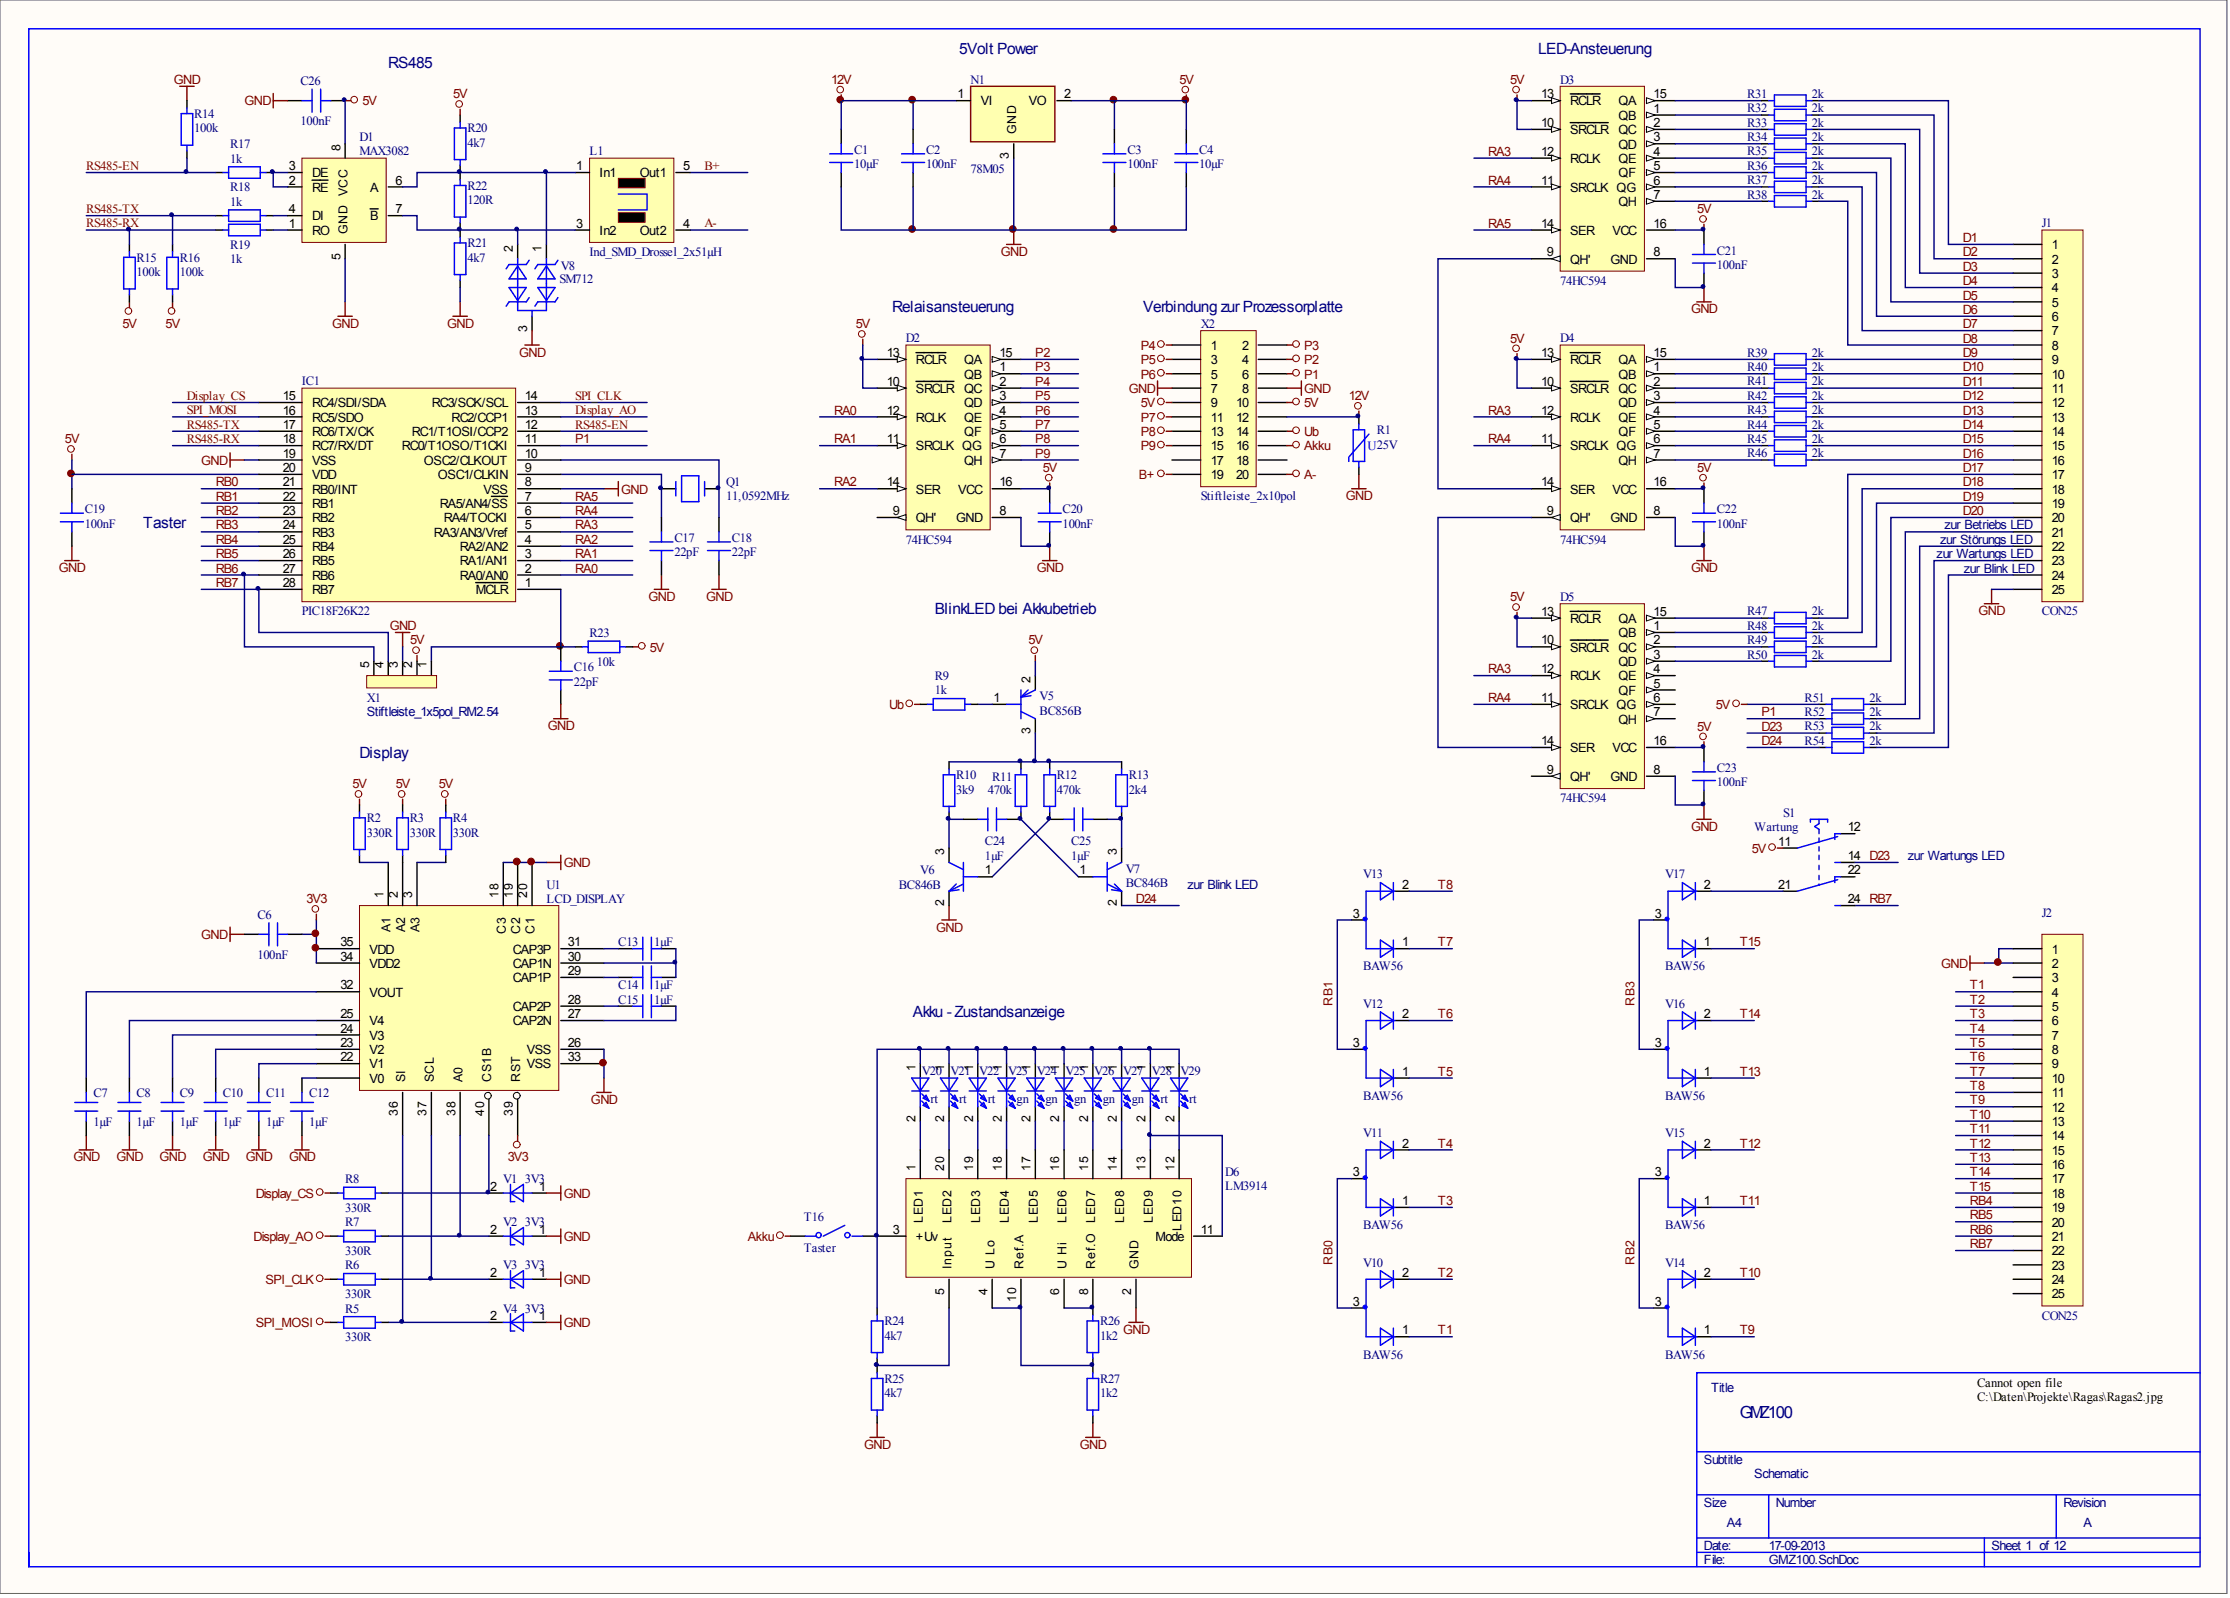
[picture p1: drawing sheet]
<svg xmlns="http://www.w3.org/2000/svg" width="393mm" height="282mm" viewBox="0 0 393 282" stroke-linecap="round" stroke-linejoin="round" font-family="sans-serif">
<defs><g id="words">
<text font-size="2.9" fill="#000080" x="306.9" y="250.1">GMZ100</text>
<g font-size="2.7" fill="#000080">
<text x="68.5" y="12">RS485</text>
<text x="169.2" y="9.5">5Volt Power</text>
<text x="271.3" y="9.5">LED-Ansteuerung</text>
<text x="157.4" y="55.1">Relaisansteuerung</text>
<text x="201.6" y="55.1">Verbindung zur Prozessorplatte</text>
<text x="25.3" y="93.1">Taster</text>
<text x="164.9" y="108.3">BlinkLED bei Akkubetrieb</text>
<text x="63.4" y="133.7">Display</text>
<text x="161" y="179.3">Akku - Zustandsanzeige</text>
</g>
<g font-size="2.3" fill="#800000">
<text x="30.7" y="14.8">GND</text>
<text x="79.9" y="17.3">5V</text>
<text x="146.6" y="14.8">12V</text>
<text x="208" y="14.8">5V</text>
<text x="266.4" y="14.8">5V</text>
<text x="43.1" y="18.6">GND</text>
<text x="63.9" y="18.6">5V</text>
<text x="262.5" y="27.5">RA3</text>
<text x="262.5" y="32.6">RA4</text>
<text x="262.5" y="40.2">RA5</text>
<text x="299.3" y="37.6">5V</text>
<text x="176.5" y="45.2">GND</text>
<text x="346.2" y="42.7">D1</text>
<text x="346.2" y="45.2">D2</text>
<text x="346.2" y="47.8">D3</text>
<text x="346.2" y="50.3">D4</text>
<text x="346.2" y="52.8">D5</text>
<text x="21.6" y="57.8">5V</text>
<text x="29.2" y="57.8">5V</text>
<text x="58.6" y="57.8">GND</text>
<text x="78.9" y="57.8">GND</text>
<text x="151" y="57.9">5V</text>
<text x="298.3" y="55.3">GND</text>
<text x="346.2" y="55.4">D6</text>
<text x="346.2" y="57.9">D7</text>
<text x="91.6" y="62.9">GND</text>
<text x="182.6" y="63">P2</text>
<text x="182.6" y="65.5">P3</text>
<text x="201.2" y="61.7">P4</text>
<text x="201.2" y="64.2">P5</text>
<text x="230.1" y="64.2">P2</text>
<text x="230.1" y="61.7">P3</text>
<text x="266.4" y="60.4">5V</text>
<text x="346.2" y="60.4">D8</text>
<text x="346.2" y="63">D9</text>
<text x="346.2" y="65.5">D10</text>
<text x="182.6" y="68">P4</text>
<text x="182.6" y="70.6">P5</text>
<text x="199.1" y="69.3">GND</text>
<text x="201.2" y="66.8">P6</text>
<text x="201.2" y="71.8">5V</text>
<text x="230.1" y="66.8">P1</text>
<text x="230.1" y="69.3">GND</text>
<text x="230.1" y="71.8">5V</text>
<text x="237.9" y="70.6">12V</text>
<text x="346.2" y="68">D11</text>
<text x="346.2" y="70.6">D12</text>
<text x="147.1" y="73.1">RA0</text>
<text x="182.6" y="73.1">P6</text>
<text x="182.6" y="75.7">P7</text>
<text x="201.2" y="74.4">P7</text>
<text x="201.2" y="76.9">P8</text>
<text x="230.1" y="76.9">Ub</text>
<text x="262.5" y="73.1">RA3</text>
<text x="346.2" y="73.1">D13</text>
<text x="346.2" y="75.7">D14</text>
<text x="11.5" y="78.2">5V</text>
<text x="35.5" y="82">GND</text>
<text x="101.5" y="78.2">P1</text>
<text x="147.1" y="78.2">RA1</text>
<text x="182.6" y="80.7">P9</text>
<text x="182.6" y="78.2">P8</text>
<text x="183.9" y="83.3">5V</text>
<text x="201.2" y="79.5">P9</text>
<text x="230.1" y="79.5">Akku</text>
<text x="262.5" y="78.2">RA4</text>
<text x="299.3" y="83.3">5V</text>
<text x="346.2" y="78.2">D15</text>
<text x="346.2" y="80.7">D16</text>
<text x="346.2" y="83.3">D17</text>
<text x="38" y="85.8">RB0</text>
<text x="38" y="88.3">RB1</text>
<text x="101.5" y="88.3">RA5</text>
<text x="109.6" y="87.1">GND</text>
<text x="147.1" y="85.8">RA2</text>
<text x="200.9" y="84.5">B+</text>
<text x="230.1" y="84.5">A-</text>
<text x="237.4" y="88.3">GND</text>
<text x="346.2" y="85.8">D18</text>
<text x="346.2" y="88.3">D19</text>
<text x="38" y="90.9">RB2</text>
<text x="38" y="93.4">RB3</text>
<text x="38" y="95.9">RB4</text>
<text x="101.5" y="95.9">RA2</text>
<text x="101.5" y="93.4">RA3</text>
<text x="101.5" y="90.9">RA4</text>
<text x="346.2" y="90.9">D20</text>
<text x="10.4" y="100.9">GND</text>
<text x="38" y="98.5">RB5</text>
<text x="38" y="101">RB6</text>
<text x="101.5" y="101">RA0</text>
<text x="101.5" y="98.5">RA1</text>
<text x="182.9" y="100.9">GND</text>
<text x="298.3" y="100.9">GND</text>
<text x="38" y="103.5">RB7</text>
<text x="114.4" y="106">GND</text>
<text x="124.5" y="106">GND</text>
<text x="266.4" y="106.1">5V</text>
<text x="68.7" y="111.1">GND</text>
<text x="72.3" y="113.7">5V</text>
<text x="181.4" y="113.7">5V</text>
<text x="349" y="108.5">GND</text>
<text x="114.6" y="114.9">5V</text>
<text x="262.5" y="118.8">RA3</text>
<text x="156.8" y="125.1">Ub</text>
<text x="262.5" y="123.8">RA4</text>
<text x="302.7" y="125.1">5V</text>
<text x="96.6" y="128.8">GND</text>
<text x="299.3" y="128.9">5V</text>
<text x="310.7" y="126.4">P1</text>
<text x="310.7" y="128.9">D23</text>
<text x="310.7" y="131.4">D24</text>
<text x="62.2" y="139">5V</text>
<text x="69.8" y="139">5V</text>
<text x="77.4" y="139">5V</text>
<text x="298.3" y="146.6">GND</text>
<text x="99.4" y="153">GND</text>
<text x="309" y="150.4">5V</text>
<text x="54.1" y="159.3">3V3</text>
<text x="200.4" y="159.3">D24</text>
<text x="253.6" y="156.8">T8</text>
<text x="35.5" y="165.7">GND</text>
<text x="165.1" y="164.3">GND</text>
<text x="253.6" y="166.9">T7</text>
<text x="306.9" y="166.9">T15</text>
<text x="342.4" y="170.7">GND</text>
<text x="253.6" y="179.6">T6</text>
<text x="306.9" y="179.6">T14</text>
<text x="347.5" y="174.5">T1</text>
<text x="347.5" y="177.1">T2</text>
<text x="347.5" y="179.6">T3</text>
<text x="347.5" y="182.1">T4</text>
<text x="347.5" y="184.7">T5</text>
<text x="253.6" y="189.7">T5</text>
<text x="306.9" y="189.7">T13</text>
<text x="347.5" y="187.2">T6</text>
<text x="347.5" y="189.7">T7</text>
<text x="104.2" y="194.7">GND</text>
<text x="347.5" y="192.3">T8</text>
<text x="347.5" y="194.8">T9</text>
<text x="347.5" y="197.3">T10</text>
<text x="253.6" y="202.4">T4</text>
<text x="306.9" y="202.4">T12</text>
<text x="347.5" y="199.9">T11</text>
<text x="347.5" y="202.4">T12</text>
<text x="12.9" y="204.9">GND</text>
<text x="20.5" y="204.9">GND</text>
<text x="28.2" y="204.9">GND</text>
<text x="35.8" y="204.9">GND</text>
<text x="43.4" y="204.9">GND</text>
<text x="51" y="204.9">GND</text>
<text x="89.6" y="204.9">3V3</text>
<text x="347.5" y="204.9">T13</text>
<text x="347.5" y="207.5">T14</text>
<text x="45.1" y="211.3">Display_CS</text>
<text x="99.4" y="211.3">GND</text>
<text x="253.6" y="212.6">T3</text>
<text x="306.9" y="212.6">T11</text>
<text x="347.5" y="210">T15</text>
<text x="347.5" y="212.6">RB4</text>
<text x="347.5" y="215.1">RB5</text>
<text x="44.7" y="218.9">Display_AO</text>
<text x="99.4" y="218.9">GND</text>
<text x="131.9" y="218.9">Akku</text>
<text x="347.5" y="217.6">RB6</text>
<text x="347.5" y="220.2">RB7</text>
<text x="46.8" y="226.5">SPI_CLK</text>
<text x="99.4" y="226.5">GND</text>
<text x="253.6" y="225.2">T2</text>
<text x="306.9" y="225.2">T10</text>
<text x="45.1" y="234.1">SPI_MOSI</text>
<text x="99.4" y="234.1">GND</text>
<text x="198.1" y="235.3">GND</text>
<text x="253.6" y="235.4">T1</text>
<text x="306.9" y="235.4">T9</text>
<text x="152.4" y="255.6">GND</text>
<text x="190.5" y="255.6">GND</text>
</g>
<g font-size="2.3">
<text x="168.9" y="17.3">1</text>
<text x="187.7" y="17.3">2</text>
<text x="271.8" y="17.3">13</text>
<text x="291.7" y="17.3">15</text>
<text x="173" y="18.6">VI</text>
<text x="181.5" y="18.6">VO</text>
<text x="271.8" y="22.4">10</text>
<text x="277" y="18.6">RCLR</text>
<text x="277" y="23.7">SRCLR</text>
<text x="285.5" y="18.6">QA</text>
<text x="285.5" y="21.1">QB</text>
<text x="285.5" y="23.7">QC</text>
<text x="291.7" y="19.9">1</text>
<text x="291.7" y="22.4">2</text>
<text x="271.8" y="27.5">12</text>
<text x="277" y="28.7">RCLK</text>
<text x="285.5" y="26.2">QD</text>
<text x="285.5" y="28.7">QE</text>
<text x="291.7" y="24.9">3</text>
<text x="291.7" y="27.5">4</text>
<text x="50.9" y="30">3</text>
<text x="50.9" y="32.6">2</text>
<text x="55" y="31.3">DE</text>
<text x="55" y="33.8">RE</text>
<text x="65.3" y="33.8">A</text>
<text x="69.8" y="32.6">6</text>
<text x="101.7" y="30">1</text>
<text x="105.8" y="31.3">In1</text>
<text x="112.9" y="31.3">Out1</text>
<text x="120.5" y="30">5</text>
<text x="271.8" y="32.6">11</text>
<text x="277" y="33.8">SRCLK QG</text>
<text x="285.5" y="31.3">QF</text>
<text x="291.7" y="30">5</text>
<text x="291.7" y="32.6">6</text>
<text x="291.7" y="35.1">7</text>
<text x="50.9" y="37.6">4</text>
<text x="50.9" y="40.2">1</text>
<text x="55" y="38.9">DI</text>
<text x="55" y="41.4">RO</text>
<text x="65.3" y="38.9">B</text>
<text x="69.8" y="37.6">7</text>
<text x="101.7" y="40.2">3</text>
<text x="105.8" y="41.4">In2</text>
<text x="112.9" y="41.4">Out2</text>
<text x="120.5" y="40.2">4</text>
<text x="271.8" y="40.2">14</text>
<text x="277" y="41.4">SER</text>
<text x="284.4" y="41.4">VCC</text>
<text x="285.5" y="36.4">QH</text>
<text x="291.7" y="40.2">16</text>
<text x="272.9" y="45.2">9</text>
<text x="277" y="46.5">QH'</text>
<text x="284.1" y="46.5">GND</text>
<text x="291.7" y="45.2">8</text>
<text x="361.9" y="44">1</text>
<text x="361.9" y="46.5">2</text>
<text x="361.9" y="49">3</text>
<text x="361.9" y="51.6">4</text>
<text x="361.9" y="54.1">5</text>
<text x="361.9" y="56.6">6</text>
<text x="361.9" y="59.2">7</text>
<text x="156.4" y="63">13</text>
<text x="161.6" y="64.2">RCLR</text>
<text x="170.1" y="64.2">QA</text>
<text x="176.3" y="63">15</text>
<text x="176.3" y="65.5">1</text>
<text x="213.6" y="61.7">1</text>
<text x="213.6" y="64.2">3</text>
<text x="219.1" y="61.7">2</text>
<text x="219.1" y="64.2">4</text>
<text x="271.8" y="63">13</text>
<text x="277" y="64.2">RCLR</text>
<text x="285.5" y="64.2">QA</text>
<text x="291.7" y="63">15</text>
<text x="291.7" y="65.5">1</text>
<text x="361.9" y="61.7">8</text>
<text x="361.9" y="64.2">9</text>
<text x="49.9" y="70.6">15</text>
<text x="55" y="71.8">RC4/SDI/SDA</text>
<text x="76.2" y="71.8">RC3/SCK/SCL</text>
<text x="92.6" y="70.6">14</text>
<text x="156.4" y="68">10</text>
<text x="161.6" y="69.3">SRCLR</text>
<text x="170.1" y="66.8">QB</text>
<text x="170.1" y="69.3">QC</text>
<text x="170.1" y="71.8">QD</text>
<text x="176.3" y="68">2</text>
<text x="176.3" y="70.6">3</text>
<text x="213.6" y="66.8">5</text>
<text x="213.6" y="69.3">7</text>
<text x="213.6" y="71.8">9</text>
<text x="218.1" y="71.8">10</text>
<text x="219.1" y="66.8">6</text>
<text x="219.1" y="69.3">8</text>
<text x="271.8" y="68">10</text>
<text x="277" y="69.3">SRCLR</text>
<text x="285.5" y="66.8">QB</text>
<text x="285.5" y="69.3">QC</text>
<text x="285.5" y="71.8">QD</text>
<text x="291.7" y="68">2</text>
<text x="291.7" y="70.6">3</text>
<text x="361.9" y="66.8">10</text>
<text x="361.9" y="69.3">11</text>
<text x="361.9" y="71.8">12</text>
<text x="49.9" y="75.7">17</text>
<text x="49.9" y="73.1">16</text>
<text x="55" y="76.9">RC6/TX/CK</text>
<text x="55" y="74.4">RC5/SDO</text>
<text x="72.6" y="76.9">RC1/T1OSI/CCP2</text>
<text x="79.7" y="74.4">RC2/CCP1</text>
<text x="92.6" y="75.7">12</text>
<text x="92.6" y="73.1">13</text>
<text x="156.4" y="73.1">12</text>
<text x="161.6" y="74.4">RCLK</text>
<text x="170.1" y="74.4">QE</text>
<text x="170.1" y="76.9">QF</text>
<text x="176.3" y="73.1">4</text>
<text x="176.3" y="75.7">5</text>
<text x="213.6" y="74.4">11</text>
<text x="213.6" y="76.9">13</text>
<text x="218.1" y="74.4">12</text>
<text x="218.1" y="76.9">14</text>
<text x="271.8" y="73.1">12</text>
<text x="277" y="74.4">RCLK</text>
<text x="285.5" y="74.4">QE</text>
<text x="285.5" y="76.9">QF</text>
<text x="291.7" y="73.1">4</text>
<text x="291.7" y="75.7">5</text>
<text x="361.9" y="74.4">13</text>
<text x="361.9" y="76.9">14</text>
<text x="49.9" y="83.3">20</text>
<text x="49.9" y="78.2">18</text>
<text x="49.9" y="80.7">19</text>
<text x="55" y="79.5">RC7/RX/DT</text>
<text x="55" y="82">VSS</text>
<text x="70.9" y="79.5">RC0/T1OSO/T1CKI</text>
<text x="74.7" y="82">OSC2/CLKOUT</text>
<text x="92.6" y="83.3">9</text>
<text x="92.6" y="80.7">10</text>
<text x="92.6" y="78.2">11</text>
<text x="156.4" y="78.2">11</text>
<text x="161.6" y="79.5">SRCLK QG</text>
<text x="170.1" y="82">QH</text>
<text x="176.3" y="78.2">6</text>
<text x="176.3" y="80.7">7</text>
<text x="213.6" y="79.5">15</text>
<text x="213.6" y="82">17</text>
<text x="218.1" y="79.5">16</text>
<text x="218.1" y="82">18</text>
<text x="271.8" y="78.2">11</text>
<text x="277" y="79.5">SRCLK QG</text>
<text x="285.5" y="82">QH</text>
<text x="291.7" y="78.2">6</text>
<text x="291.7" y="80.7">7</text>
<text x="361.9" y="79.5">15</text>
<text x="361.9" y="82">16</text>
<text x="49.9" y="88.3">22</text>
<text x="49.9" y="85.8">21</text>
<text x="55" y="89.6">RB1</text>
<text x="55" y="87.1">RB0/INT</text>
<text x="55" y="84.5">VDD</text>
<text x="77.2" y="84.5">OSC1/CLKIN</text>
<text x="77.6" y="89.6">RA5/AN4/SS</text>
<text x="85.3" y="87.1">VSS</text>
<text x="92.6" y="88.3">7</text>
<text x="92.6" y="85.8">8</text>
<text x="156.4" y="85.8">14</text>
<text x="161.6" y="87.1">SER</text>
<text x="169" y="87.1">VCC</text>
<text x="176.3" y="85.8">16</text>
<text x="213.6" y="84.5">19</text>
<text x="218.1" y="84.5">20</text>
<text x="271.8" y="85.8">14</text>
<text x="277" y="87.1">SER</text>
<text x="284.4" y="87.1">VCC</text>
<text x="291.7" y="85.8">16</text>
<text x="361.9" y="84.5">17</text>
<text x="361.9" y="87.1">18</text>
<text x="361.9" y="89.6">19</text>
<text x="49.9" y="95.9">25</text>
<text x="49.9" y="93.4">24</text>
<text x="49.9" y="90.9">23</text>
<text x="55" y="94.7">RB3</text>
<text x="55" y="92.1">RB2</text>
<text x="76.5" y="94.7">RA3/AN3/Vref</text>
<text x="78.3" y="92.1">RA4/TOCKI</text>
<text x="92.6" y="95.9">4</text>
<text x="92.6" y="93.4">5</text>
<text x="92.6" y="90.9">6</text>
<text x="157.5" y="90.9">9</text>
<text x="161.6" y="92.1">QH'</text>
<text x="168.7" y="92.1">GND</text>
<text x="176.3" y="90.9">8</text>
<text x="272.9" y="90.9">9</text>
<text x="277" y="92.1">QH'</text>
<text x="284.1" y="92.1">GND</text>
<text x="291.7" y="90.9">8</text>
<text x="361.9" y="92.1">20</text>
<text x="361.9" y="94.7">21</text>
<text x="49.9" y="101">27</text>
<text x="49.9" y="98.5">26</text>
<text x="55" y="99.7">RB5</text>
<text x="55" y="97.2">RB4</text>
<text x="81.1" y="99.7">RA1/AN1</text>
<text x="81.1" y="97.2">RA2/AN2</text>
<text x="92.6" y="101">2</text>
<text x="92.6" y="98.5">3</text>
<text x="361.9" y="97.2">22</text>
<text x="361.9" y="99.7">23</text>
<text x="49.9" y="103.5">28</text>
<text x="55" y="104.8">RB7</text>
<text x="55" y="102.3">RB6</text>
<text x="81.1" y="102.3">RA0/AN0</text>
<text x="83.9" y="104.8">MCLR</text>
<text x="92.6" y="103.5">1</text>
<text x="361.9" y="102.3">24</text>
<text x="361.9" y="104.8">25</text>
<text x="271.8" y="108.6">13</text>
<text x="271.8" y="113.7">10</text>
<text x="277" y="109.9">RCLR</text>
<text x="285.5" y="109.9">QA</text>
<text x="285.5" y="112.4">QB</text>
<text x="291.7" y="108.6">15</text>
<text x="291.7" y="111.1">1</text>
<text x="291.7" y="113.7">2</text>
<text x="271.8" y="118.8">12</text>
<text x="277" y="114.9">SRCLR</text>
<text x="285.5" y="114.9">QC</text>
<text x="285.5" y="117.5">QD</text>
<text x="291.7" y="116.2">3</text>
<text x="291.7" y="118.8">4</text>
<text x="175.2" y="123.8">1</text>
<text x="271.8" y="123.8">11</text>
<text x="277" y="120">RCLK</text>
<text x="277" y="125.1">SRCLK QG</text>
<text x="285.5" y="120">QE</text>
<text x="285.5" y="122.6">QF</text>
<text x="291.7" y="121.3">5</text>
<text x="291.7" y="123.8">6</text>
<text x="271.8" y="131.4">14</text>
<text x="285.5" y="127.6">QH</text>
<text x="291.7" y="126.4">7</text>
<text x="291.7" y="131.4">16</text>
<text x="272.9" y="136.5">9</text>
<text x="277" y="132.7">SER</text>
<text x="277" y="137.8">QH'</text>
<text x="284.1" y="137.8">GND</text>
<text x="284.4" y="132.7">VCC</text>
<text x="291.7" y="136.5">8</text>
<text x="313.7" y="149.2">11</text>
<text x="325.9" y="146.6">12</text>
<text x="173.7" y="154.2">1</text>
<text x="190.4" y="154.2">1</text>
<text x="325.9" y="151.7">14 D23</text>
<text x="325.9" y="154.2">22</text>
<text x="238.6" y="161.8">3</text>
<text x="247.3" y="156.8">2</text>
<text x="291.9" y="161.8">3</text>
<text x="300.6" y="156.8">2</text>
<text x="313.7" y="156.8">21</text>
<text x="325.9" y="159.3">24 RB7</text>
<text x="60" y="166.9">35</text>
<text x="100.2" y="166.9">31</text>
<text x="247.3" y="166.9">1</text>
<text x="300.6" y="166.9">1</text>
<text x="60" y="169.5">34</text>
<text x="65.2" y="170.7">VDD2</text>
<text x="65.2" y="168.2">VDD</text>
<text x="90.4" y="173.3">CAP1P</text>
<text x="90.4" y="170.7">CAP1N</text>
<text x="90.4" y="168.2">CAP3P</text>
<text x="100.2" y="172">29</text>
<text x="100.2" y="169.5">30</text>
<text x="361.9" y="168.2">1</text>
<text x="361.9" y="170.7">2</text>
<text x="361.9" y="173.3">3</text>
<text x="60" y="179.6">25</text>
<text x="60" y="174.5">32</text>
<text x="65.2" y="175.8">VOUT</text>
<text x="90.4" y="178.3">CAP2P</text>
<text x="100.2" y="179.6">27</text>
<text x="100.2" y="177.1">28</text>
<text x="247.3" y="179.6">2</text>
<text x="300.6" y="179.6">2</text>
<text x="361.9" y="175.8">4</text>
<text x="361.9" y="178.3">5</text>
<text x="60" y="184.7">23</text>
<text x="60" y="182.1">24</text>
<text x="65.2" y="185.9">V2</text>
<text x="65.2" y="183.4">V3</text>
<text x="65.2" y="180.9">V4</text>
<text x="90.4" y="180.9">CAP2N</text>
<text x="92.9" y="185.9">VSS</text>
<text x="100.2" y="184.7">26</text>
<text x="238.6" y="184.7">3</text>
<text x="291.9" y="184.7">3</text>
<text x="361.9" y="180.9">6</text>
<text x="361.9" y="183.4">7</text>
<text x="361.9" y="185.9">8</text>
<text x="60" y="187.2">22</text>
<text x="65.2" y="191">V0</text>
<text x="65.2" y="188.5">V1</text>
<text x="92.9" y="188.5">VSS</text>
<text x="100.2" y="187.2">33</text>
<text x="247.3" y="189.7">1</text>
<text x="300.6" y="189.7">1</text>
<text x="361.9" y="188.5">9</text>
<text x="361.9" y="191">10</text>
<text x="361.9" y="193.5">11</text>
<text x="361.9" y="196.1">12</text>
<text x="247.3" y="202.4">2</text>
<text x="300.6" y="202.4">2</text>
<text x="361.9" y="198.6">13</text>
<text x="361.9" y="201.1">14</text>
<text x="361.9" y="203.7">15</text>
<text x="238.6" y="207.5">3</text>
<text x="291.9" y="207.5">3</text>
<text x="361.9" y="206.2">16</text>
<text x="361.9" y="208.8">17</text>
<text x="86.4" y="210">2</text>
<text x="95.1" y="210">1</text>
<text x="247.3" y="212.6">1</text>
<text x="300.6" y="212.6">1</text>
<text x="361.9" y="211.3">18</text>
<text x="361.9" y="213.8">19</text>
<text x="86.4" y="217.6">2</text>
<text x="95.1" y="217.6">1</text>
<text x="157.5" y="217.6">3</text>
<text x="161.6" y="218.9">+Uv</text>
<text x="203.8" y="218.9">Mode</text>
<text x="211.8" y="217.6">11</text>
<text x="361.9" y="216.4">20</text>
<text x="361.9" y="218.9">21</text>
<text x="361.9" y="221.4">22</text>
<text x="86.4" y="225.2">2</text>
<text x="95.1" y="225.2">1</text>
<text x="247.3" y="225.2">2</text>
<text x="300.6" y="225.2">2</text>
<text x="361.9" y="224">23</text>
<text x="361.9" y="226.5">24</text>
<text x="86.4" y="232.8">2</text>
<text x="95.1" y="232.8">1</text>
<text x="238.6" y="230.3">3</text>
<text x="291.9" y="230.3">3</text>
<text x="361.9" y="229">25</text>
<text x="247.3" y="235.4">1</text>
<text x="300.6" y="235.4">1</text>
</g>
<g font-size="2.3" fill="#000080">
<text x="342.2" y="95.9">zur Störungs LED</text>
<text x="343" y="93.4">zur Betriebs LED</text>
<text x="341.6" y="98.5">zur Wartungs LED</text>
<text x="346.4" y="101">zur Blink LED</text>
<text x="64.7" y="126.4">Stiftleiste_1x5pol_RM2.54</text>
<text x="336.5" y="151.7">zur Wartungs LED</text>
<text x="209.5" y="156.8">zur Blink LED</text>
<text x="301.8" y="245.5">Title</text>
<text x="300.6" y="258.2">Subtitle</text>
<text x="309.4" y="260.7">Schematic</text>
<text x="300.6" y="265.8">Size</text>
<text x="304.6" y="269.3">A4</text>
<text x="313.2" y="265.8">Number</text>
<text x="364" y="265.8">Revision</text>
<text x="367.5" y="269.3">A</text>
<text x="300.6" y="273.4">Date:</text>
<text x="300.6" y="275.9">File:</text>
<text x="312" y="275.9">GMZ100.SchDoc</text>
<text x="312" y="273.4">17-09-2013</text>
<text x="351.3" y="273.4">Sheet 1 of 12</text>
</g>
<g font-size="2.2" fill="#000080">
<text x="53" y="15">C26</text>
<text x="171.2" y="14.7">N1</text>
<text x="275.2" y="14.7">D3</text>
<text x="308.2" y="17.3">R31</text>
<text x="319.6" y="17.3">2k</text>
<text x="34.2" y="20.8">R14</text>
<text x="34.2" y="23.4">100k</text>
<text x="53" y="22.1">100nF</text>
<text x="82.4" y="23.4">R20</text>
<text x="308.2" y="19.8">R32</text>
<text x="308.2" y="22.4">R33</text>
<text x="319.6" y="19.8">2k</text>
<text x="319.6" y="22.4">2k</text>
<text x="40.6" y="26.2">R17</text>
<text x="40.6" y="28.7">1k</text>
<text x="63.4" y="24.9">D1</text>
<text x="63.4" y="27.4">MAX3082</text>
<text x="82.4" y="25.9">4k7</text>
<text x="104" y="27.4">L1</text>
<text x="150.7" y="27.2">C1</text>
<text x="150.7" y="29.7">10µF</text>
<text x="163.3" y="27.2">C2</text>
<text x="163.3" y="29.7">100nF</text>
<text x="198.9" y="27.2">C3</text>
<text x="198.9" y="29.7">100nF</text>
<text x="211.5" y="27.2">C4</text>
<text x="211.5" y="29.7">10µF</text>
<text x="308.2" y="24.9">R34</text>
<text x="308.2" y="27.4">R35</text>
<text x="308.2" y="30">R36</text>
<text x="319.6" y="24.9">2k</text>
<text x="319.6" y="27.4">2k</text>
<text x="319.6" y="30">2k</text>
<text x="40.6" y="33.8">R18</text>
<text x="82.4" y="33.5">R22</text>
<text x="171.2" y="30.5">78M05</text>
<text x="308.2" y="32.5">R37</text>
<text x="308.2" y="35">R38</text>
<text x="319.6" y="32.5">2k</text>
<text x="319.6" y="35">2k</text>
<text x="40.6" y="36.3">1k</text>
<text x="82.4" y="36">120R</text>
<text x="360.2" y="40.1">J1</text>
<text x="24.1" y="46.2">R15</text>
<text x="31.7" y="46.2">R16</text>
<text x="40.6" y="43.9">R19</text>
<text x="40.6" y="46.4">1k</text>
<text x="82.4" y="43.7">R21</text>
<text x="82.4" y="46.2">4k7</text>
<text x="98.9" y="47.7">V8</text>
<text x="104" y="45.2">Ind_SMD_Drossel_2x51µH</text>
<text x="302.8" y="44.9">C21</text>
<text x="302.8" y="47.5">100nF</text>
<text x="24.1" y="48.7">100k</text>
<text x="31.7" y="48.7">100k</text>
<text x="98.7" y="50">SM712</text>
<text x="275.2" y="50.2">74HC594</text>
<text x="211.8" y="57.8">X2</text>
<text x="159.8" y="60.4">D2</text>
<text x="275.2" y="60.4">D4</text>
<text x="308.2" y="62.9">R39</text>
<text x="308.2" y="65.5">R40</text>
<text x="319.6" y="62.9">2k</text>
<text x="319.6" y="65.5">2k</text>
<text x="53.3" y="68">IC1</text>
<text x="308.2" y="68">R41</text>
<text x="308.2" y="70.5">R42</text>
<text x="319.6" y="68">2k</text>
<text x="319.6" y="70.5">2k</text>
<text x="242.9" y="76.6">R1</text>
<text x="308.2" y="73.1">R43</text>
<text x="308.2" y="75.6">R44</text>
<text x="319.6" y="73.1">2k</text>
<text x="319.6" y="75.6">2k</text>
<text x="308.2" y="78.1">R45</text>
<text x="308.2" y="80.7">R46</text>
<text x="319.6" y="78.1">2k</text>
<text x="319.6" y="80.7">2k</text>
<text x="128.1" y="85.7">Q1</text>
<text x="128.1" y="88.3">11,0592MHz</text>
<text x="211.8" y="88.3">Stiftleiste_2x10pol</text>
<text x="15" y="90.6">C19</text>
<text x="15" y="93.1">100nF</text>
<text x="119" y="95.6">C17</text>
<text x="129.1" y="95.6">C18</text>
<text x="159.8" y="95.9">74HC594</text>
<text x="187.4" y="90.6">C20</text>
<text x="187.4" y="93.1">100nF</text>
<text x="275.2" y="95.9">74HC594</text>
<text x="302.8" y="90.6">C22</text>
<text x="302.8" y="93.1">100nF</text>
<text x="119" y="98.2">22pF</text>
<text x="129.1" y="98.2">22pF</text>
<text x="275.2" y="106">D5</text>
<text x="53.3" y="108.6">PIC18F26K22</text>
<text x="104" y="112.4">R23</text>
<text x="308.2" y="108.6">R47</text>
<text x="308.2" y="111.1">R48</text>
<text x="308.2" y="113.6">R49</text>
<text x="319.6" y="108.6">2k</text>
<text x="319.6" y="111.1">2k</text>
<text x="319.6" y="113.6">2k</text>
<text x="360.2" y="108.6">CON25</text>
<text x="101.2" y="118.4">C16</text>
<text x="105.3" y="117.4">10k</text>
<text x="164.9" y="120">R9</text>
<text x="308.2" y="116.2">R50</text>
<text x="319.6" y="116.2">2k</text>
<text x="64.7" y="123.8">X1</text>
<text x="101.2" y="121">22pF</text>
<text x="164.9" y="122.5">1k</text>
<text x="183.4" y="123.5">V5</text>
<text x="318.3" y="123.8">R51</text>
<text x="329.7" y="123.8">2k</text>
<text x="183.4" y="126">BC856B</text>
<text x="318.3" y="126.3">R52</text>
<text x="318.3" y="128.8">R53</text>
<text x="318.3" y="131.4">R54</text>
<text x="329.7" y="126.3">2k</text>
<text x="329.7" y="128.8">2k</text>
<text x="329.7" y="131.4">2k</text>
<text x="168.7" y="137.5">R10</text>
<text x="175" y="137.7">R11</text>
<text x="186.4" y="137.5">R12</text>
<text x="199.1" y="137.5">R13</text>
<text x="302.8" y="136.2">C23</text>
<text x="168.7" y="140">3k9</text>
<text x="174.2" y="140">470k</text>
<text x="186.4" y="140">470k</text>
<text x="199.1" y="140">2k4</text>
<text x="275.2" y="141.5">74HC594</text>
<text x="302.8" y="138.7">100nF</text>
<text x="64.7" y="145.1">R2</text>
<text x="64.7" y="147.6">330R</text>
<text x="72.3" y="145.1">R3</text>
<text x="72.3" y="147.6">330R</text>
<text x="79.9" y="145.1">R4</text>
<text x="79.9" y="147.6">330R</text>
<text x="173.7" y="149.1">C24</text>
<text x="189" y="149.1">C25</text>
<text x="309.4" y="146.6">Wartung</text>
<text x="314.5" y="144">S1</text>
<text x="162.3" y="154.2">V6</text>
<text x="173.7" y="151.7">1µF</text>
<text x="189" y="151.7">1µF</text>
<text x="198.6" y="153.9">V7</text>
<text x="240.4" y="155">V13</text>
<text x="293.7" y="155">V17</text>
<text x="96.4" y="156.7">U1</text>
<text x="96.4" y="159.3">LCD_DISPLAY</text>
<text x="158.5" y="156.7">BC846B</text>
<text x="198.6" y="156.5">BC846B</text>
<text x="360.2" y="161.8">J2</text>
<text x="45.4" y="162">C6</text>
<text x="109.1" y="166.9">C13</text>
<text x="115.4" y="166.9">1µF</text>
<text x="45.4" y="169.1">100nF</text>
<text x="240.4" y="171.2">BAW56</text>
<text x="293.7" y="171.2">BAW56</text>
<text x="109.1" y="174.5">C14</text>
<text x="109.1" y="177">C15</text>
<text x="115.4" y="174.5">1µF</text>
<text x="115.4" y="177">1µF</text>
<text x="240.4" y="177.8">V12</text>
<text x="293.7" y="177.8">V16</text>
<text x="162.6" y="189.7">V20</text>
<text x="167.7" y="189.7">V21</text>
<text x="172.7" y="189.7">V22</text>
<text x="177.8" y="189.7">V23</text>
<text x="182.9" y="189.7">V24</text>
<text x="187.9" y="189.7">V25</text>
<text x="193" y="189.7">V26</text>
<text x="198.1" y="189.7">V27</text>
<text x="203.2" y="189.7">V28</text>
<text x="208.2" y="189.7">V29</text>
<text x="16.5" y="193.5">C7</text>
<text x="24.1" y="193.5">C8</text>
<text x="31.7" y="193.5">C9</text>
<text x="39.3" y="193.5">C10</text>
<text x="46.9" y="193.5">C11</text>
<text x="54.5" y="193.5">C12</text>
<text x="164.1" y="194.5">rt</text>
<text x="169.2" y="194.5">rt</text>
<text x="174.2" y="194.5">rt</text>
<text x="179.3" y="194.5">gn</text>
<text x="184.4" y="194.5">gn</text>
<text x="189.5" y="194.5">gn</text>
<text x="194.5" y="194.5">gn</text>
<text x="199.6" y="194.5">gn</text>
<text x="204.7" y="194.5">rt</text>
<text x="209.8" y="194.5">rt</text>
<text x="240.4" y="194">BAW56</text>
<text x="293.7" y="194">BAW56</text>
<text x="16.5" y="198.6">1µF</text>
<text x="24.1" y="198.6">1µF</text>
<text x="31.7" y="198.6">1µF</text>
<text x="39.3" y="198.6">1µF</text>
<text x="46.9" y="198.6">1µF</text>
<text x="54.5" y="198.6">1µF</text>
<text x="240.4" y="200.6">V11</text>
<text x="293.7" y="200.6">V15</text>
<text x="60.9" y="208.7">R8</text>
<text x="88.8" y="208.7">V1</text>
<text x="92.6" y="208.7">3V3</text>
<text x="216.1" y="207.4">D6</text>
<text x="216.1" y="210">LM3914</text>
<text x="60.9" y="213.8">330R</text>
<text x="141.8" y="215.4">T16</text>
<text x="60.9" y="216.3">R7</text>
<text x="60.9" y="221.4">330R</text>
<text x="88.8" y="216.3">V2</text>
<text x="92.6" y="216.3">3V3</text>
<text x="141.8" y="220.9">Taster</text>
<text x="240.4" y="216.8">BAW56</text>
<text x="293.7" y="216.8">BAW56</text>
<text x="60.9" y="223.9">R6</text>
<text x="88.8" y="223.9">V3</text>
<text x="92.6" y="223.9">3V3</text>
<text x="240.4" y="223.4">V10</text>
<text x="293.7" y="223.4">V14</text>
<text x="60.9" y="231.5">R5</text>
<text x="60.9" y="229">330R</text>
<text x="88.8" y="231.5">V4</text>
<text x="92.6" y="231.5">3V3</text>
<text x="156" y="233.8">R24</text>
<text x="194" y="233.8">R26</text>
<text x="360.2" y="232.8">CON25</text>
<text x="60.9" y="236.6">330R</text>
<text x="156" y="236.3">4k7</text>
<text x="194" y="236.3">1k2</text>
<text x="240.4" y="239.6">BAW56</text>
<text x="293.7" y="239.6">BAW56</text>
<text x="156" y="243.9">R25</text>
<text x="194" y="243.9">R27</text>
<text x="156" y="246.5">4k7</text>
<text x="194" y="246.5">1k2</text>
</g>
<g font-size="2.2">
<text x="179.2" y="23.6" transform="rotate(-90 179.2 23.6)">GND</text>
<text x="60" y="26.6" transform="rotate(-90 60 26.6)">8</text>
<text x="178" y="28" transform="rotate(-90 178 28)">3</text>
<text x="61.3" y="34.6" transform="rotate(-90 61.3 34.6)">VCC</text>
<text x="61.3" y="41.3" transform="rotate(-90 61.3 41.3)">GND</text>
<text x="60" y="45.8" transform="rotate(-90 60 45.8)">5</text>
<text x="90.5" y="44.4" transform="rotate(-90 90.5 44.4)">2</text>
<text x="95.5" y="44.4" transform="rotate(-90 95.5 44.4)">1</text>
<text x="93" y="58.5" transform="rotate(-90 93 58.5)">3</text>
<text x="65.1" y="117.9" transform="rotate(-90 65.1 117.9)">5</text>
<text x="67.6" y="117.9" transform="rotate(-90 67.6 117.9)">4</text>
<text x="70.2" y="117.9" transform="rotate(-90 70.2 117.9)">3</text>
<text x="72.7" y="117.9" transform="rotate(-90 72.7 117.9)">2</text>
<text x="75.2" y="117.9" transform="rotate(-90 75.2 117.9)">1</text>
<text x="181.8" y="120.4" transform="rotate(-90 181.8 120.4)">2</text>
<text x="181.8" y="129.5" transform="rotate(-90 181.8 129.5)">3</text>
<text x="166.6" y="150.9" transform="rotate(-90 166.6 150.9)">3</text>
<text x="197" y="150.9" transform="rotate(-90 197 150.9)">3</text>
<text x="67.6" y="158.5" transform="rotate(-90 67.6 158.5)">1</text>
<text x="70.2" y="158.5" transform="rotate(-90 70.2 158.5)">2</text>
<text x="72.7" y="158.5" transform="rotate(-90 72.7 158.5)">3</text>
<text x="87.9" y="158.5" transform="rotate(-90 87.9 158.5)">18</text>
<text x="90.5" y="158.5" transform="rotate(-90 90.5 158.5)">19</text>
<text x="93" y="158.5" transform="rotate(-90 93 158.5)">20</text>
<text x="166.6" y="159.9" transform="rotate(-90 166.6 159.9)">2</text>
<text x="197" y="159.9" transform="rotate(-90 197 159.9)">2</text>
<text x="68.9" y="164.3" transform="rotate(-90 68.9 164.3)">A1</text>
<text x="71.4" y="164.3" transform="rotate(-90 71.4 164.3)">A2</text>
<text x="74" y="164.3" transform="rotate(-90 74 164.3)">A3</text>
<text x="89.2" y="164.7" transform="rotate(-90 89.2 164.7)">C3</text>
<text x="91.7" y="164.7" transform="rotate(-90 91.7 164.7)">C2</text>
<text x="94.3" y="164.7" transform="rotate(-90 94.3 164.7)">C1</text>
<text x="71.4" y="190.9" transform="rotate(-90 71.4 190.9)">SI</text>
<text x="76.5" y="190.9" transform="rotate(-90 76.5 190.9)">SCL</text>
<text x="81.6" y="190.9" transform="rotate(-90 81.6 190.9)">A0</text>
<text x="86.7" y="190.9" transform="rotate(-90 86.7 190.9)">CS1B</text>
<text x="91.7" y="190.9" transform="rotate(-90 91.7 190.9)">RST</text>
<text x="161.5" y="188.9" transform="rotate(-90 161.5 188.9)">1</text>
<text x="166.6" y="188.9" transform="rotate(-90 166.6 188.9)">1</text>
<text x="171.6" y="188.9" transform="rotate(-90 171.6 188.9)">1</text>
<text x="176.7" y="188.9" transform="rotate(-90 176.7 188.9)">1</text>
<text x="181.8" y="188.9" transform="rotate(-90 181.8 188.9)">1</text>
<text x="186.9" y="188.9" transform="rotate(-90 186.9 188.9)">1</text>
<text x="191.9" y="188.9" transform="rotate(-90 191.9 188.9)">1</text>
<text x="197" y="188.9" transform="rotate(-90 197 188.9)">1</text>
<text x="202.1" y="188.9" transform="rotate(-90 202.1 188.9)">1</text>
<text x="207.1" y="188.9" transform="rotate(-90 207.1 188.9)">1</text>
<text x="70.2" y="196.8" transform="rotate(-90 70.2 196.8)">36</text>
<text x="75.2" y="196.8" transform="rotate(-90 75.2 196.8)">37</text>
<text x="80.3" y="196.8" transform="rotate(-90 80.3 196.8)">38</text>
<text x="85.4" y="196.8" transform="rotate(-90 85.4 196.8)">40</text>
<text x="90.5" y="196.8" transform="rotate(-90 90.5 196.8)">39</text>
<text x="161.5" y="197.9" transform="rotate(-90 161.5 197.9)">2</text>
<text x="166.6" y="197.9" transform="rotate(-90 166.6 197.9)">2</text>
<text x="171.6" y="197.9" transform="rotate(-90 171.6 197.9)">2</text>
<text x="176.7" y="197.9" transform="rotate(-90 176.7 197.9)">2</text>
<text x="181.8" y="197.9" transform="rotate(-90 181.8 197.9)">2</text>
<text x="186.9" y="197.9" transform="rotate(-90 186.9 197.9)">2</text>
<text x="191.9" y="197.9" transform="rotate(-90 191.9 197.9)">2</text>
<text x="197" y="197.9" transform="rotate(-90 197 197.9)">2</text>
<text x="202.1" y="197.9" transform="rotate(-90 202.1 197.9)">2</text>
<text x="207.1" y="197.9" transform="rotate(-90 207.1 197.9)">2</text>
<text x="161.5" y="206.6" transform="rotate(-90 161.5 206.6)">1</text>
<text x="166.6" y="206.6" transform="rotate(-90 166.6 206.6)">20</text>
<text x="171.6" y="206.6" transform="rotate(-90 171.6 206.6)">19</text>
<text x="176.7" y="206.6" transform="rotate(-90 176.7 206.6)">18</text>
<text x="181.8" y="206.6" transform="rotate(-90 181.8 206.6)">17</text>
<text x="186.9" y="206.6" transform="rotate(-90 186.9 206.6)">16</text>
<text x="191.9" y="206.6" transform="rotate(-90 191.9 206.6)">15</text>
<text x="197" y="206.6" transform="rotate(-90 197 206.6)">14</text>
<text x="202.1" y="206.6" transform="rotate(-90 202.1 206.6)">13</text>
<text x="207.1" y="206.6" transform="rotate(-90 207.1 206.6)">12</text>
<text x="162.8" y="215.7" transform="rotate(-90 162.8 215.7)">LED1</text>
<text x="167.8" y="215.7" transform="rotate(-90 167.8 215.7)">LED2</text>
<text x="172.9" y="215.7" transform="rotate(-90 172.9 215.7)">LED3</text>
<text x="178" y="215.7" transform="rotate(-90 178 215.7)">LED4</text>
<text x="183" y="215.7" transform="rotate(-90 183 215.7)">LED5</text>
<text x="188.1" y="215.7" transform="rotate(-90 188.1 215.7)">LED6</text>
<text x="193.2" y="215.7" transform="rotate(-90 193.2 215.7)">LED7</text>
<text x="198.3" y="215.7" transform="rotate(-90 198.3 215.7)">LED8</text>
<text x="203.3" y="215.7" transform="rotate(-90 203.3 215.7)">LED9</text>
<text x="208.4" y="217.1" transform="rotate(-90 208.4 217.1)">LED10</text>
<text x="167.8" y="223.9" transform="rotate(-90 167.8 223.9)">Input</text>
<text x="175.4" y="223.9" transform="rotate(-90 175.4 223.9)">U Lo</text>
<text x="180.5" y="223.9" transform="rotate(-90 180.5 223.9)">Ref.A</text>
<text x="188.1" y="223.9" transform="rotate(-90 188.1 223.9)">U Hi</text>
<text x="193.2" y="223.9" transform="rotate(-90 193.2 223.9)">Ref.O</text>
<text x="200.8" y="223.9" transform="rotate(-90 200.8 223.9)">GND</text>
<text x="166.6" y="228.3" transform="rotate(-90 166.6 228.3)">5</text>
<text x="174.2" y="228.3" transform="rotate(-90 174.2 228.3)">4</text>
<text x="179.2" y="229.7" transform="rotate(-90 179.2 229.7)">10</text>
<text x="186.9" y="228.3" transform="rotate(-90 186.9 228.3)">6</text>
<text x="191.9" y="228.3" transform="rotate(-90 191.9 228.3)">8</text>
<text x="199.5" y="228.3" transform="rotate(-90 199.5 228.3)">2</text>
<text x="348.8" y="244.6">Cannot open file</text>
<text x="348.8" y="247.1">C:\Daten\Projekte\Ragas\Ragas2.jpg</text>
</g>
<g font-size="2.2" fill="#800000">
<text x="15.2" y="30">RS485-EN</text>
<text x="124.3" y="30">B+</text>
<text x="15.2" y="37.6">RS485-TX</text>
<text x="15.2" y="40.1">RS485-RX</text>
<text x="124.3" y="40.1">A-</text>
<text x="33" y="70.5">Display_CS</text>
<text x="101.5" y="70.5">SPI_CLK</text>
<text x="33" y="75.6">RS485-TX</text>
<text x="33" y="73.1">SPI_MOSI</text>
<text x="101.5" y="75.6">RS485-EN</text>
<text x="101.5" y="73.1">Display_AO</text>
<text x="33" y="78.1">RS485-RX</text>
<text x="235" y="177.5" transform="rotate(-90 235 177.5)">RB1</text>
<text x="288.3" y="177.5" transform="rotate(-90 288.3 177.5)">RB3</text>
<text x="235" y="223.1" transform="rotate(-90 235 223.1)">RB0</text>
<text x="288.3" y="223.1" transform="rotate(-90 288.3 223.1)">RB2</text>
</g>
<text font-size="2.2" fill="#00f" x="241.2" y="79.4">U25V</text>
</g></defs>
<path d="M0 0h392.8v281.1h-392.8z" fill="#fffcf8" stroke="#696969" stroke-width=".18"/>
<g fill="#000080" stroke="#000080" stroke-width=".18">
<circle cx="12.5" cy="83.5" r=".33"/>
<circle cx="55.6" cy="167.2" r=".33"/>
<circle cx="55.6" cy="164.6" r=".34"/>
<circle cx="91.1" cy="151.9" r=".33"/>
<circle cx="93.7" cy="151.9" r=".33"/>
<circle cx="98.7" cy="113.9" r=".33"/>
<circle cx="106.4" cy="187.4" r=".33"/>
<circle cx="148.2" cy="17.6" r=".33"/>
<circle cx="160.9" cy="40.4" r=".33"/>
<circle cx="160.9" cy="17.6" r=".33"/>
<circle cx="178.6" cy="40.4" r=".33"/>
<circle cx="196.4" cy="40.4" r=".33"/>
<circle cx="196.4" cy="17.6" r=".33"/>
<circle cx="209.1" cy="17.6" r=".33"/>
<circle cx="352.4" cy="169.7" r=".33"/>
</g>
<path d="M299.3 256.1h88.8M388.1 242.1h-88.8v34.3M5.1 273.8v2.6h383v-271.3h-383v271.3M299.3 263.7h88.8M299.3 271.3h88.8M299.3 273.8h88.8M312 263.7v7.6M350 271.3v5.1M362.7 263.7v7.6" fill="none" stroke="#00f" stroke-width=".25"/>
<g fill="none" stroke="#800000" stroke-width=".25">
<path d="M209.3 16.7v1.1M177.5 43.1h2.6M178.8 40.6v2.5M40.6 79.9v2.5M11.4 98.9h2.6M12.7 80.1v1M12.7 96.3v2.6M40.6 81.1h2.5M106.5 86.2h2.6M109.1 84.9v2.6M69.8 111.6h2.5M71 111.6v2.5"/>
<path d="M111.6 114.1h1M115.4 104h2.5M116.7 101.4v2.6M125.6 104h2.5M126.8 101.4v2.6"/>
</g>
<g fill="none" stroke="#000080" stroke-width=".25">
<path d="M161.1 17.8v5M196.6 17.8v5M148.4 33v7.6h60.9v-7.6M161.1 33v7.6M196.6 33v7.6M12.7 81.1v5.1M12.7 83.7h33M43.1 81.1h2.6M98.9 83.7h17.8v7.6M98.9 81.1h27.9v10.2M98.9 86.2h7.6M45.7 101.4h-2.6v12.7h22.8v2.5"/>
<path d="M71 114.1v2.5M98.9 104v10.1h-22.8v2.5"/>
</g>
<g fill="none" stroke="#800000" stroke-width=".18">
<circle cx="209.1" cy="15.8" r=".58"/>
<circle cx="12.5" cy="79.2" r=".58"/>
<circle cx="113.2" cy="113.9" r=".58"/>
</g>
<g fill="#800000" stroke="#800000" stroke-width=".18">
<circle cx="98.7" cy="113.9" r=".58"/>
<circle cx="160.9" cy="17.6" r=".58"/>
<circle cx="196.4" cy="17.6" r=".58"/>
<circle cx="209.1" cy="17.6" r=".58"/>
<circle cx="196.4" cy="40.4" r=".58"/>
<circle cx="178.6" cy="40.4" r=".58"/>
<circle cx="160.9" cy="40.4" r=".58"/>
<circle cx="148.2" cy="17.6" r=".58"/>
<circle cx="12.5" cy="83.5" r=".58"/>
</g>
<path d="M53.3 68.5h37.7v37.6h-37.7z" fill="#ffffb0" stroke="#800000" stroke-width=".18"/>
<g fill="none" stroke="#000" stroke-width=".25">
<path d="M148.4 22.8v2.6M148.4 30.4v2.6M161.1 22.8v2.6M161.1 30.4v2.6M196.6 22.8v2.6M196.6 30.4v2.6M209.3 22.8v2.6M209.3 30.4v2.6M45.7 71h7.6M45.7 78.6h7.6M45.7 76.1h7.6M45.7 73.5h7.6"/>
<path d="M91.3 71h7.6M91.3 78.6h7.6M91.3 76.1h7.6M91.3 73.5h7.6M12.7 86.2v2.5M12.7 93.8v2.5M45.7 98.9h7.6M45.7 96.3h7.6M45.7 93.8h7.6M45.7 91.3h7.6M45.7 88.7h7.6M45.7 83.7h7.6"/>
<path d="M45.7 86.2h7.6M45.7 81.1h7.6M86.7 87.6h2.8M91.3 98.9h7.6M91.3 96.3h7.6M91.3 93.8h7.6M91.3 91.3h7.6M91.3 88.7h7.6M91.3 83.7h7.6M91.3 86.2h7.6M91.3 81.1h7.6M116.7 86.2h2.5"/>
<path d="M116.7 91.3v2.5M116.7 98.9v2.5M124.3 86.2h2.5M126.8 91.3v2.5M126.8 98.9v2.5M45.7 104h7.6M45.7 101.4h7.6M65.9 116.6v2.6M68.5 116.6v2.6M71 116.6v2.6M73.6 116.6v2.6M76.1 116.6v2.6"/>
<path d="M83.9 102.8h5.6M91.3 104h7.6M91.3 101.4h7.6M101.5 114.1h1.2M110.3 114.1h1.3"/>
</g>
<g fill="none" stroke="#00f" stroke-width=".25">
<path d="M146.3 27.1h4.1M146.3 28.7h4.1M148.4 25.4v1.7M148.4 28.7v1.7M159 27.1h4.1M159 28.7h4.1M161.1 25.4v1.7M161.1 28.7v1.7M194.5 27.1h4.1M194.5 28.7h4.1M196.6 25.4v1.7M196.6 28.7v1.7"/>
<path d="M207.2 27.1h4.1M207.2 28.7h4.1M209.3 25.4v1.7M209.3 28.7v1.7M10.7 90.5h4M10.7 92h4M12.7 88.7v1.8M12.7 92v1.8M114.6 95.6h4.1M114.6 97.1h4.1M116.7 93.8v1.8M116.7 97.1v1.8"/>
<path d="M119.2 84.9v2.6M120.2 83.9h3.1v4.6h-3.1zM124.3 84.9v2.6M124.8 95.6h4M124.8 97.1h4M126.8 93.8v1.8M126.8 97.1v1.8M102.7 114.1h1M103.7 113.1h5.6v2h-5.6zM109.3 114.1h1"/>
</g>
<path d="M168.7 17.8h-20.3v5M189 17.8h20.3v5M178.8 27.9v12.7M98.9 114.1h2.6" fill="none" stroke="#000080" stroke-width=".25"/>
<circle cx="73.4" cy="114.7" r=".58" fill="none" stroke="#800000" stroke-width=".18"/>
<path d="M73.6 115.6v1" fill="none" stroke="#800000" stroke-width=".25"/>
<path d="M64.7 119.2h12.3v2.1h-12.3z" fill="#ffffb0" stroke="#800000" stroke-width=".18"/>
<path d="M60.9 17.8v7.6M48.2 38h2.5M121.7 30.4h10.2M30.4 78.6h15.3M30.4 76.1h15.3M98.9 76.1h15.2" fill="none" stroke="#000080" stroke-width=".25"/>
<g fill="none" stroke="#800000" stroke-width=".18">
<circle cx="62.5" cy="17.6" r=".58"/>
<circle cx="22.7" cy="54.8" r=".58"/>
<circle cx="30.3" cy="54.8" r=".58"/>
</g>
<path d="M31.7 15.2h2.5M33 15.2v2.6M48.2 16.5v2.5M48.2 17.8h2.5M60.9 17.8h1M22.8 53.3v1M30.4 53.3v1" fill="none" stroke="#800000" stroke-width=".25"/>
<g fill="none" stroke="#000" stroke-width=".25">
<path d="M33 17.8v1.2M50.7 17.8h2.6M58.3 17.8h2.6M33 26.6v1.3M38 38h1.3M38 30.4h1.3M46.9 38h1.3M46.9 30.4h1.3M22.8 43.1v1.3M22.8 52v1.3M30.4 43.1v1.3M30.4 52v1.3"/>
<path d="M38 40.6h1.3M46.9 40.6h1.3"/>
</g>
<g fill="none" stroke="#00f" stroke-width=".25">
<path d="M33 19v1M53.3 17.8h1.7M55 15.7v4.1M56.6 17.8h1.7M56.6 15.7v4.1M32 20h2v5.6h-2zM33 25.6v1M39.3 38h1M39.3 30.4h1M40.3 29.4h5.6v2h-5.6zM40.3 37h5.6v2.1h-5.6zM40.3 39.6h5.6v2h-5.6z"/>
<path d="M45.9 38h1M45.9 30.4h1M21.8 45.4h2v5.6h-2zM22.8 44.4v1M22.8 51v1M29.4 45.4h2.1v5.6h-2.1zM30.4 44.4v1M30.4 51v1M39.3 40.6h1M45.9 40.6h1"/>
</g>
<path d="M53.3 27.9h14.8v14.9h-14.8z" fill="#ffffb0" stroke="#800000" stroke-width=".18"/>
<g fill="none" stroke="#000" stroke-width=".25">
<path d="M50.7 38h2.6M50.7 33h2.6M50.7 30.4h2.6M55 31.8h2.9M60.9 25.4v2.5M65.3 36.8h1.4M68.5 38h2.5M68.5 33h2.5M81.2 20.3v1.3M81.2 29.2v1.2M50.7 40.6h2.6M60.9 43.1v2.5"/>
<path d="M81.2 40.6v1.2M81.2 49.4v1.3"/>
</g>
<path d="M15.2 38h22.8M50.7 30.4h-2.5v2.6h2.5M15.2 40.6h22.8M48.2 40.6h2.5M60.9 45.6v7.7M121.7 40.6h10.2" fill="none" stroke="#000080" stroke-width=".25"/>
<path d="M81.2 19.3v1M59.6 55.8h2.5M60.9 53.3v2.5M79.9 55.8h2.5M81.2 53.3v2.5" fill="none" stroke="#800000" stroke-width=".25"/>
<path d="M80.1 22.6h2.1v5.6h-2.1zM81.2 21.6v1M81.2 28.2v1M80.1 42.9h2.1v5.5h-2.1zM81.2 41.8v1.1M81.2 48.4v1" fill="none" stroke="#00f" stroke-width=".25"/>
<circle cx="81" cy="18.3" r=".58" fill="none" stroke="#800000" stroke-width=".18"/>
<path d="M104 27.9h14.9v14.9h-14.9z" fill="#ffffb0" stroke="#800000" stroke-width=".18"/>
<path d="M80.1 32.7h2.1v5.6h-2.1zM81.2 31.7v1M81.2 38.3v1M109.1 34.2h5v2.8h-5" fill="none" stroke="#00f" stroke-width=".25"/>
<path d="M109.1 37.5h4.7v1.7h-4.7zM109.1 31.4h4.7v1.7h-4.7z" fill="#000" stroke="#800000" stroke-width=".18"/>
<path d="M81.2 30.4v1.3M81.2 39.3v1.3M101.5 30.4h2.5M119.2 30.4h2.5M101.5 40.6h2.5M119.2 40.6h2.5" fill="none" stroke="#000" stroke-width=".25"/>
<path d="M15.2 30.4h22.8M30.4 38v5.1M33 27.9v2.5M22.8 40.6v2.5M30.4 71h15.3M30.4 73.5h15.3M98.9 71h15.2" fill="none" stroke="#000080" stroke-width=".25"/>
<path d="M148.4 16.7v1.1M239.7 72.5v1M238.4 86.2h2.6M239.7 83.7v2.5" fill="none" stroke="#800000" stroke-width=".25"/>
<g fill="none" stroke="#800000" stroke-width=".18">
<circle cx="148.2" cy="15.8" r=".58"/>
<circle cx="239.5" cy="71.6" r=".58"/>
</g>
<path d="M159.8 60.9h14.9v32.6h-14.9z" fill="#ffffb0" stroke="#800000" stroke-width=".18"/>
<path d="M175 63.4h5.1" fill="none" stroke="#000" stroke-width=".25"/>
<path d="M175 62.9l1.5 .5-1.5 .5z" fill="#fffcf8" stroke="#000" stroke-width=".18"/>
<path d="M175 65.9h5.1" fill="none" stroke="#000" stroke-width=".25"/>
<path d="M175 65.4l1.5 .5-1.5 .5z" fill="#fffcf8" stroke="#000" stroke-width=".18"/>
<path d="M175 68.5h5.1" fill="none" stroke="#000" stroke-width=".25"/>
<path d="M175 68l1.5 .5-1.5 .5z" fill="#fffcf8" stroke="#000" stroke-width=".18"/>
<path d="M175 71h5.1" fill="none" stroke="#000" stroke-width=".25"/>
<path d="M175 70.5l1.5 .5-1.5 .5z" fill="#fffcf8" stroke="#000" stroke-width=".18"/>
<path d="M175 73.5h5.1" fill="none" stroke="#000" stroke-width=".25"/>
<path d="M175 73l1.5 .5-1.5 .5z" fill="#fffcf8" stroke="#000" stroke-width=".18"/>
<path d="M175 76.1h5.1" fill="none" stroke="#000" stroke-width=".25"/>
<path d="M175 75.6l1.5 .5-1.5 .5z" fill="#fffcf8" stroke="#000" stroke-width=".18"/>
<path d="M175 78.6h5.1" fill="none" stroke="#000" stroke-width=".25"/>
<path d="M175 78.1l1.5 .5-1.5 .5z" fill="#fffcf8" stroke="#000" stroke-width=".18"/>
<path d="M175 81.1h5.1" fill="none" stroke="#000" stroke-width=".25"/>
<path d="M175 80.6l1.5 .5-1.5 .5z" fill="#fffcf8" stroke="#000" stroke-width=".18"/>
<path d="M154.7 63.4h5.1M175 86.2h5.1M175 91.3h5.1" fill="none" stroke="#000" stroke-width=".25"/>
<path d="M158.3 62.9l1.5 .5-1.5 .5z" fill="#fffcf8" stroke="#000" stroke-width=".18"/>
<path d="M154.7 73.5h5.1M161.6 62.2h5.2" fill="none" stroke="#000" stroke-width=".25"/>
<path d="M158.3 73l1.5 .5-1.5 .5z" fill="#fffcf8" stroke="#000" stroke-width=".18"/>
<path d="M154.7 78.6h5.1" fill="none" stroke="#000" stroke-width=".25"/>
<path d="M158.3 78.1l1.5 .5-1.5 .5z" fill="#fffcf8" stroke="#000" stroke-width=".18"/>
<path d="M154.7 68.5h5.1" fill="none" stroke="#000" stroke-width=".25"/>
<path d="M158.3 68l1.5 .5-1.5 .5z" fill="#fffcf8" stroke="#000" stroke-width=".18"/>
<path d="M161.6 67.3h6.7M154.7 86.2h5.1" fill="none" stroke="#000" stroke-width=".25"/>
<path d="M158.3 85.7l1.5 .5-1.5 .5z" fill="#fffcf8" stroke="#000" stroke-width=".18"/>
<path d="M154.7 91.3h5.1" fill="none" stroke="#000" stroke-width=".25"/>
<path d="M158.3 91.3l1.5-.5v1z" fill="#fffcf8" stroke="#000" stroke-width=".18"/>
<g fill="none" stroke="#800000" stroke-width=".18">
<circle cx="152" cy="58.9" r=".58"/>
<circle cx="185" cy="84.3" r=".58"/>
</g>
<path d="M152.2 59.8v1.1M183.9 98.9h2.5M185.2 85.2v1M185.2 96.3v2.6" fill="none" stroke="#800000" stroke-width=".25"/>
<g fill="none" stroke="#000080" stroke-width=".25">
<path d="M144.6 73.5h10.1M144.6 78.6h10.1M152.2 60.9v7.6h2.5M152.2 63.4h2.5M180.1 63.4h10.1M180.1 73.5h10.1M180.1 65.9h10.1M180.1 71h10.1M180.1 68.5h10.1M35.5 86.2h10.2M35.5 88.7h10.2M35.5 91.3h10.2"/>
<path d="M35.5 93.8h10.2M35.5 96.3h10.2M35.5 98.9h10.2M144.6 86.2h10.1M180.1 91.3v5h5.1M180.1 86.2h5.1M35.5 104h10.2v7.6h22.8v5M35.5 101.4h7.6"/>
</g>
<path d="M185.2 86.2v2.5M185.2 93.8v2.5" fill="none" stroke="#000" stroke-width=".25"/>
<path d="M183.1 90.5h4.1M183.1 92h4.1M185.2 88.7v1.8M185.2 92v1.8" fill="none" stroke="#00f" stroke-width=".25"/>
<path d="M275.2 60.9h14.9v32.6h-14.9z" fill="#ffffb0" stroke="#800000" stroke-width=".18"/>
<path d="M290.4 63.4h5.1" fill="none" stroke="#000" stroke-width=".25"/>
<path d="M290.4 62.9l1.5 .5-1.5 .5z" fill="#fffcf8" stroke="#000" stroke-width=".18"/>
<path d="M290.4 65.9h5.1" fill="none" stroke="#000" stroke-width=".25"/>
<path d="M290.4 65.4l1.5 .5-1.5 .5z" fill="#fffcf8" stroke="#000" stroke-width=".18"/>
<path d="M290.4 68.5h5.1" fill="none" stroke="#000" stroke-width=".25"/>
<path d="M290.4 68l1.5 .5-1.5 .5z" fill="#fffcf8" stroke="#000" stroke-width=".18"/>
<path d="M290.4 71h5.1" fill="none" stroke="#000" stroke-width=".25"/>
<path d="M290.4 70.5l1.5 .5-1.5 .5z" fill="#fffcf8" stroke="#000" stroke-width=".18"/>
<path d="M290.4 73.5h5.1" fill="none" stroke="#000" stroke-width=".25"/>
<path d="M290.4 73l1.5 .5-1.5 .5z" fill="#fffcf8" stroke="#000" stroke-width=".18"/>
<path d="M290.4 76.1h5.1" fill="none" stroke="#000" stroke-width=".25"/>
<path d="M290.4 75.6l1.5 .5-1.5 .5z" fill="#fffcf8" stroke="#000" stroke-width=".18"/>
<path d="M290.4 78.6h5.1" fill="none" stroke="#000" stroke-width=".25"/>
<path d="M290.4 78.1l1.5 .5-1.5 .5z" fill="#fffcf8" stroke="#000" stroke-width=".18"/>
<path d="M290.4 81.1h5.1" fill="none" stroke="#000" stroke-width=".25"/>
<path d="M290.4 80.6l1.5 .5-1.5 .5z" fill="#fffcf8" stroke="#000" stroke-width=".18"/>
<path d="M270.1 63.4h5.1M290.4 86.2h5.1M290.4 91.3h5.1" fill="none" stroke="#000" stroke-width=".25"/>
<path d="M273.7 62.9l1.5 .5-1.5 .5z" fill="#fffcf8" stroke="#000" stroke-width=".18"/>
<path d="M270.1 73.5h5.1M277 62.2h5.2" fill="none" stroke="#000" stroke-width=".25"/>
<path d="M273.7 73l1.5 .5-1.5 .5z" fill="#fffcf8" stroke="#000" stroke-width=".18"/>
<path d="M270.1 78.6h5.1" fill="none" stroke="#000" stroke-width=".25"/>
<path d="M273.7 78.1l1.5 .5-1.5 .5z" fill="#fffcf8" stroke="#000" stroke-width=".18"/>
<path d="M270.1 68.5h5.1" fill="none" stroke="#000" stroke-width=".25"/>
<path d="M273.7 68l1.5 .5-1.5 .5z" fill="#fffcf8" stroke="#000" stroke-width=".18"/>
<path d="M277 67.3h6.7M270.1 86.2h5.1" fill="none" stroke="#000" stroke-width=".25"/>
<path d="M273.7 85.7l1.5 .5-1.5 .5z" fill="#fffcf8" stroke="#000" stroke-width=".18"/>
<path d="M270.1 91.3h5.1" fill="none" stroke="#000" stroke-width=".25"/>
<path d="M273.7 91.3l1.5-.5v1z" fill="#fffcf8" stroke="#000" stroke-width=".18"/>
<g fill="none" stroke="#800000" stroke-width=".18">
<circle cx="267.4" cy="61.4" r=".58"/>
<circle cx="300.4" cy="84.3" r=".58"/>
</g>
<path d="M267.6 62.4v1M299.3 98.9h2.5M300.6 85.2v1M300.6 96.3v2.6" fill="none" stroke="#800000" stroke-width=".25"/>
<path d="M270.1 45.6h-16.5v40.6h16.5M260 73.5h10.1M260 78.6h10.1M270.1 63.4h-2.5v5.1h2.5M295.5 91.3v5h5.1M295.5 86.2h5.1" fill="none" stroke="#000080" stroke-width=".25"/>
<path d="M300.6 86.2v2.5M300.6 93.8v2.5" fill="none" stroke="#000" stroke-width=".25"/>
<path d="M298.5 90.5h4.1M298.5 92h4.1M300.6 88.7v1.8M300.6 92v1.8" fill="none" stroke="#00f" stroke-width=".25"/>
<path d="M63.4 159.7h35.2v32.6h-35.2z" fill="#ffffb0" stroke="#800000" stroke-width=".18"/>
<path d="M55.8 174.9h7.6M55.8 169.9h7.6M55.8 167.3h7.6M55.8 190.2h7.6M55.8 187.6h7.6M55.8 185.1h7.6M55.8 182.5h7.6M55.8 180h7.6M71 192.7v7.6M76.1 192.7v7.6M81.2 192.7v7.6M86.2 192.7v7.6" fill="none" stroke="#000" stroke-width=".25"/>
<circle cx="86.1" cy="193.3" r=".58" fill="#fffcf8" stroke="#000" stroke-width=".18"/>
<path d="M91.3 192.7v7.6" fill="none" stroke="#000" stroke-width=".25"/>
<circle cx="91.2" cy="193.3" r=".59" fill="#fffcf8" stroke="#000" stroke-width=".18"/>
<g fill="none" stroke="#000" stroke-width=".25">
<path d="M63.4 142v1.3M63.4 150.9v1.2M68.5 152.1v7.6M71 142v1.3M71 150.9v8.8M73.6 152.1v7.6M78.6 142v1.3M78.6 150.9v1.2M88.8 152.1v7.6M91.3 152.1v7.6M93.8 152.1v7.6M246 157.2h2.6"/>
<path d="M299.3 157.2h2.5M43.1 164.8h2.6M50.7 164.8h2.6M98.9 177.5h7.6M98.9 172.4h7.6M98.9 169.9h7.6M98.9 167.3h7.6M109.1 177.5h2.5M109.1 172.4h2.5M109.1 167.3h2.5M116.7 177.5h2.5M116.7 172.4h2.5"/>
<path d="M116.7 167.3h2.5M238.4 162.3h2.6M246 167.3h2.6M291.7 162.3h2.5M299.3 167.3h2.5M15.2 190.2v2.5M15.2 197.8v2.5M22.8 190.2v2.5M22.8 197.8v2.5M30.4 190.2v2.5M30.4 197.8v2.5M38 190.2v2.5"/>
<path d="M38 197.8v2.5M45.7 190.2v2.5M45.7 197.8v2.5M53.3 190.2v2.5M53.3 197.8v2.5M98.9 187.6h7.6M98.9 185.1h7.6M98.9 180h7.6M238.4 185.1h2.6M246 180h2.6M246 190.2h2.6M291.7 185.1h2.5"/>
<path d="M299.3 180h2.5M299.3 190.2h2.5M58.3 218h1.3M67.2 218h1.3M86.2 218h2.6M93.8 218h2.6M238.4 207.9h2.6M246 213h2.6M246 202.8h2.6M291.7 207.9h2.5M299.3 213h2.5M299.3 202.8h2.5"/>
<path d="M58.3 233.3h1.3M58.3 225.6h1.3M67.2 233.3h1.3M67.2 225.6h1.3M86.2 233.3h2.6M86.2 225.6h2.6M93.8 233.3h2.6M93.8 225.6h2.6M238.4 230.7h2.6M246 225.6h2.6M246 235.8h2.6M291.7 230.7h2.5"/>
<path d="M299.3 225.6h2.5M299.3 235.8h2.5"/>
</g>
<g fill="none" stroke="#800000" stroke-width=".25">
<path d="M63.4 141v1M71 141v1M78.6 141v1M96.4 152.1h2.5M98.9 150.9v2.5M40.6 163.5v2.6M40.6 164.8h2.5M55.8 161.3v1M105.3 192.7h2.5M106.5 190.2v2.5M14 202.8h2.5M15.2 200.3v2.5"/>
<path d="M21.6 202.8h2.5M22.8 200.3v2.5M29.2 202.8h2.5M30.4 200.3v2.5M36.8 202.8h2.5M38 200.3v2.5M44.4 202.8h2.5M45.7 200.3v2.5M52 202.8h2.5M53.3 200.3v2.5M57.3 218h1M91.3 200.3v1"/>
<path d="M96.4 218h2.5M98.9 216.8v2.5M57.3 225.6h1M57.3 233.3h1M96.4 225.6h2.5M96.4 233.3h2.5M98.9 224.4v2.5M98.9 232v2.5"/>
</g>
<g fill="none" stroke="#000080" stroke-width=".25">
<path d="M98.9 78.6h15.2M98.9 73.5h15.2M63.4 152.1h5.1M73.6 152.1h5M88.8 152.1h7.6M327.2 159.7h7.6M53.3 164.8h2.5M55.8 174.9h-40.6v15.3M55.8 162.3v7.6M106.5 167.3h2.6M106.5 169.9h12.7M106.5 172.4h2.6"/>
<path d="M106.5 177.5h2.6M119.2 177.5v2.5h-12.7M119.2 167.3v5.1M238.4 162.3h-2.5v22.8h2.5M291.7 162.3h-2.6v22.8h2.6M53.3 190.2h2.5M55.8 185.1h-17.8v5.1M55.8 182.5h-25.4v7.7M55.8 180h-33v10.2M55.8 187.6h-10.1v2.6M106.5 185.1v5.1M71 200.3v33h-2.5"/>
<path d="M76.1 200.3v25.3h-7.6M81.2 200.3v17.7h-12.7M81.2 218h5M238.4 207.9h-2.5v22.8h2.5M291.7 207.9h-2.6v22.8h2.6M71 233.3h15.2M76.1 225.6h10.1"/>
</g>
<g fill="#800000" stroke="#800000" stroke-width=".18">
<circle cx="106.4" cy="187.4" r=".58"/>
<circle cx="91.1" cy="152" r=".6"/>
<circle cx="93.7" cy="152" r=".59"/>
<circle cx="55.6" cy="167.2" r=".58"/>
<circle cx="55.6" cy="164.6" r=".58"/>
</g>
<g fill="none" stroke="#800000" stroke-width=".18">
<circle cx="63.2" cy="140" r=".59"/>
<circle cx="70.8" cy="140" r=".59"/>
<circle cx="78.4" cy="140" r=".59"/>
<circle cx="55.6" cy="160.3" r=".58"/>
<circle cx="56.4" cy="217.9" r=".58"/>
<circle cx="91.2" cy="201.9" r=".59"/>
<circle cx="56.4" cy="233.1" r=".58"/>
<circle cx="56.4" cy="225.5" r=".58"/>
</g>
<g fill="none" stroke="#00f" stroke-width=".25">
<path d="M62.4 144.3h2v5.5h-2zM63.4 143.3v1M63.4 149.8v1.1M70 144.3h2v5.5h-2zM71 143.3v1M71 149.8v1.1M77.6 144.3h2v5.5h-2zM78.6 143.3v1M78.6 149.8v1.1M243.5 155.7l2.3 1.5-2.3 1.5zM245.8 155.7v3M246 157.2h-5v10.1h5"/>
<path d="M296.8 155.7l2.2 1.5-2.2 1.5zM299 155.7v3M299.3 157.2h-5.1v10.1h5.1M45.7 164.8h1.7M47.4 162.8v4M49 164.8h1.7M49 162.8v4M111.6 167.3h1.8M111.6 172.4h1.8M111.6 177.5h1.8M113.4 165.3v4.1M113.4 170.4v4"/>
<path d="M113.4 175.5v4M114.9 167.3h1.8M114.9 165.3v4.1M114.9 170.4v4M114.9 175.5v4M114.9 172.4h1.8M114.9 177.5h1.8M243.5 165.8l2.3 1.5-2.3 1.6zM243.5 178.5l2.3 1.5-2.3 1.5zM245.8 165.8v3.1M245.8 178.5v3M296.8 165.8l2.2 1.5-2.2 1.6z"/>
<path d="M296.8 178.5l2.2 1.5-2.2 1.5zM299 165.8v3.1M299 178.5v3M13.2 196h4M13.2 194.5h4M15.2 192.7v1.8M15.2 196v1.8M20.8 196h4.1M20.8 194.5h4.1M22.8 192.7v1.8M22.8 196v1.8M28.4 196h4.1"/>
<path d="M28.4 194.5h4.1M30.4 192.7v1.8M30.4 196v1.8M36 196h4.1M36 194.5h4.1M38 192.7v1.8M38 196v1.8M43.6 196h4.1M43.6 194.5h4.1M45.7 192.7v1.8M45.7 196v1.8M51.2 196h4.1"/>
<path d="M51.2 194.5h4.1M53.3 192.7v1.8M53.3 196v1.8M243.5 188.6l2.3 1.6-2.3 1.5zM245.8 188.6v3.1M246 180h-5v10.2h5M296.8 188.6l2.2 1.6-2.2 1.5zM299 188.6v3.1M299.3 180h-5.1v10.2h5.1M59.6 218h1M60.6 217h5.6v2.1h-5.6zM66.2 218h1"/>
<path d="M88.8 218h5M90 218l2.3-1.5v3.1zM90 216.5v3.1h.8M243.5 201.3l2.3 1.5-2.3 1.6zM243.5 211.5l2.3 1.5-2.3 1.5zM245.8 201.3v3.1M245.8 211.5v3M246 202.8h-5v10.2h5M296.8 201.3l2.2 1.5-2.2 1.6zM296.8 211.5l2.2 1.5-2.2 1.5zM299 201.3v3.1M299 211.5v3"/>
<path d="M299.3 202.8h-5.1v10.2h5.1M59.6 233.3h1M59.6 225.6h1M60.6 224.6h5.6v2.1h-5.6zM60.6 232.2h5.6v2.1h-5.6zM66.2 233.3h1M66.2 225.6h1M88.8 233.3h5M88.8 225.6h5M90 225.6l2.3-1.5v3.1zM90 233.3l2.3-1.6v3.1zM90 224.1v3.1h.8"/>
<path d="M90 231.7v3.1h.8M243.5 224.1l2.3 1.5-2.3 1.6zM243.5 234.3l2.3 1.5-2.3 1.5zM245.8 224.1v3.1M245.8 234.3v3M246 225.6h-5v10.2h5M296.8 224.1l2.2 1.5-2.2 1.6zM296.8 234.3l2.2 1.5-2.2 1.5zM299 224.1v3.1M299 234.3v3M299.3 225.6h-5.1v10.2h5.1"/>
</g>
<g fill="#00f" stroke="#00f" stroke-width=".18">
<circle cx="240.8" cy="230.5" r=".34"/>
<circle cx="240.8" cy="207.7" r=".34"/>
<circle cx="240.8" cy="184.9" r=".34"/>
<circle cx="240.8" cy="162.1" r=".34"/>
<circle cx="294.1" cy="230.5" r=".34"/>
<circle cx="294.1" cy="207.7" r=".34"/>
<circle cx="294.1" cy="184.9" r=".34"/>
<circle cx="294.1" cy="162.1" r=".34"/>
</g>
<path d="M275.2 15.2h14.9v32.6h-14.9z" fill="#ffffb0" stroke="#800000" stroke-width=".18"/>
<path d="M290.4 17.8h5.1" fill="none" stroke="#000" stroke-width=".25"/>
<path d="M290.4 17.2l1.5 .6-1.5 .5z" fill="#fffcf8" stroke="#000" stroke-width=".18"/>
<path d="M290.4 20.3h5.1" fill="none" stroke="#000" stroke-width=".25"/>
<path d="M290.4 19.8l1.5 .5-1.5 .5z" fill="#fffcf8" stroke="#000" stroke-width=".18"/>
<path d="M290.4 22.8h5.1" fill="none" stroke="#000" stroke-width=".25"/>
<path d="M290.4 22.3l1.5 .5-1.5 .5z" fill="#fffcf8" stroke="#000" stroke-width=".18"/>
<path d="M290.4 25.4h5.1" fill="none" stroke="#000" stroke-width=".25"/>
<path d="M290.4 24.9l1.5 .5-1.5 .5z" fill="#fffcf8" stroke="#000" stroke-width=".18"/>
<path d="M290.4 27.9h5.1" fill="none" stroke="#000" stroke-width=".25"/>
<path d="M290.4 27.4l1.5 .5-1.5 .5z" fill="#fffcf8" stroke="#000" stroke-width=".18"/>
<path d="M290.4 30.4h5.1" fill="none" stroke="#000" stroke-width=".25"/>
<path d="M290.4 29.9l1.5 .5-1.5 .5z" fill="#fffcf8" stroke="#000" stroke-width=".18"/>
<path d="M290.4 33h5.1" fill="none" stroke="#000" stroke-width=".25"/>
<path d="M290.4 32.5l1.5 .5-1.5 .5z" fill="#fffcf8" stroke="#000" stroke-width=".18"/>
<path d="M290.4 35.5h5.1" fill="none" stroke="#000" stroke-width=".25"/>
<path d="M290.4 35l1.5 .5-1.5 .5z" fill="#fffcf8" stroke="#000" stroke-width=".18"/>
<path d="M270.1 17.8h5.1M290.4 40.6h5.1M290.4 45.6h5.1" fill="none" stroke="#000" stroke-width=".25"/>
<path d="M273.7 17.2l1.5 .6-1.5 .5z" fill="#fffcf8" stroke="#000" stroke-width=".18"/>
<path d="M277 16.6h5.2M270.1 27.9h5.1" fill="none" stroke="#000" stroke-width=".25"/>
<path d="M273.7 27.4l1.5 .5-1.5 .5z" fill="#fffcf8" stroke="#000" stroke-width=".18"/>
<path d="M270.1 33h5.1" fill="none" stroke="#000" stroke-width=".25"/>
<path d="M273.7 32.5l1.5 .5-1.5 .5z" fill="#fffcf8" stroke="#000" stroke-width=".18"/>
<path d="M270.1 22.8h5.1" fill="none" stroke="#000" stroke-width=".25"/>
<path d="M273.7 22.3l1.5 .5-1.5 .5z" fill="#fffcf8" stroke="#000" stroke-width=".18"/>
<path d="M277 21.6h6.7M270.1 40.6h5.1" fill="none" stroke="#000" stroke-width=".25"/>
<path d="M273.7 40.1l1.5 .5-1.5 .5z" fill="#fffcf8" stroke="#000" stroke-width=".18"/>
<path d="M270.1 45.6h5.1" fill="none" stroke="#000" stroke-width=".25"/>
<path d="M273.7 45.6l1.5-.5v1.1z" fill="#fffcf8" stroke="#000" stroke-width=".18"/>
<g fill="none" stroke="#800000" stroke-width=".18">
<circle cx="267.4" cy="15.8" r=".58"/>
<circle cx="300.4" cy="38.6" r=".58"/>
</g>
<path d="M267.6 16.7v1.1M300.6 39.6v1M299.3 53.3h2.5M300.6 50.7v2.6" fill="none" stroke="#800000" stroke-width=".25"/>
<path d="M270.1 17.8h-2.5v5h2.5M295.5 17.8h15.2M260 27.9h10.1M260 33h10.1M295.5 27.9h15.2M295.5 20.3h15.2M295.5 25.4h15.2M295.5 22.8h15.2M260 40.6h10.1M295.5 45.6v5.1h5.1M295.5 40.6h5.1" fill="none" stroke="#000080" stroke-width=".25"/>
<path d="M300.6 40.6v2.5M300.6 48.2v2.5" fill="none" stroke="#000" stroke-width=".25"/>
<path d="M298.5 44.9h4.1M298.5 46.4h4.1M300.6 43.1v1.8M300.6 46.4v1.8" fill="none" stroke="#00f" stroke-width=".25"/>
<path d="M211.8 58.3h9.8v27.6h-9.8z" fill="#ffffb0" stroke="#800000" stroke-width=".18"/>
<g fill="none" stroke="#000" stroke-width=".25">
<path d="M206.7 60.9h5.1M206.7 63.4h5.1M206.7 65.9h5.1M206.7 68.5h5.1M206.7 71h5.1M206.7 73.5h5.1M206.7 76.1h5.1M206.7 78.6h5.1M221.9 60.9h5.1M221.9 63.4h5.1M221.9 65.9h5.1M221.9 68.5h5.1"/>
<path d="M221.9 71h5.1M221.9 73.5h5.1M221.9 76.1h5.1M221.9 78.6h5.1M239.7 73.5v1.3M206.7 81.1h5.1M206.7 83.7h5.1M221.9 81.1h5.1M221.9 83.7h5.1M239.7 82.4v1.3"/>
</g>
<g fill="none" stroke="#800000" stroke-width=".18">
<circle cx="204.8" cy="60.7" r=".58"/>
<circle cx="204.8" cy="75.9" r=".58"/>
<circle cx="204.8" cy="73.4" r=".58"/>
<circle cx="204.8" cy="78.4" r=".58"/>
<circle cx="204.8" cy="65.7" r=".58"/>
<circle cx="204.8" cy="70.8" r=".58"/>
<circle cx="204.8" cy="63.2" r=".58"/>
<circle cx="228.6" cy="60.7" r=".58"/>
<circle cx="228.6" cy="65.7" r=".58"/>
<circle cx="228.6" cy="63.2" r=".58"/>
<circle cx="204.8" cy="83.5" r=".58"/>
<circle cx="228.6" cy="83.5" r=".58"/>
</g>
<g fill="none" stroke="#800000" stroke-width=".25">
<path d="M204.2 67.2v2.5M204.2 68.5h2.5M205.7 65.9h1M205.7 63.4h1M205.7 60.9h1M205.7 73.5h1M205.7 76.1h1M205.7 78.6h1M205.7 71h1M227 65.9h1M227 63.4h1M227 60.9h1"/>
<path d="M227 68.5h2.5M229.5 67.2v2.5M205.7 83.7h1M227 83.7h1"/>
</g>
<path d="M180.1 78.6h10.1M180.1 76.1h10.1M227 73.5h12.7M98.9 88.7h12.7M180.1 81.1h10.1" fill="none" stroke="#000080" stroke-width=".25"/>
<path d="M238.7 75.8h2v5.6h-2zM239.7 74.8v1M241.5 76.6l-3.6 4v.8M239.7 81.4v1" fill="none" stroke="#00f" stroke-width=".25"/>
<path d="M275.2 106.5h14.9v32.6h-14.9z" fill="#ffffb0" stroke="#800000" stroke-width=".18"/>
<path d="M290.4 109h5.1" fill="none" stroke="#000" stroke-width=".25"/>
<path d="M290.4 108.5l1.5 .5-1.5 .5z" fill="#fffcf8" stroke="#000" stroke-width=".18"/>
<path d="M290.4 111.6h5.1" fill="none" stroke="#000" stroke-width=".25"/>
<path d="M290.4 111.1l1.5 .5-1.5 .5z" fill="#fffcf8" stroke="#000" stroke-width=".18"/>
<path d="M290.4 114.1h5.1" fill="none" stroke="#000" stroke-width=".25"/>
<path d="M290.4 113.6l1.5 .5-1.5 .5z" fill="#fffcf8" stroke="#000" stroke-width=".18"/>
<path d="M290.4 116.6h5.1" fill="none" stroke="#000" stroke-width=".25"/>
<path d="M290.4 116.1l1.5 .5-1.5 .5z" fill="#fffcf8" stroke="#000" stroke-width=".18"/>
<path d="M290.4 119.2h5.1" fill="none" stroke="#000" stroke-width=".25"/>
<path d="M290.4 118.7l1.5 .5-1.5 .5z" fill="#fffcf8" stroke="#000" stroke-width=".18"/>
<path d="M290.4 121.7h5.1" fill="none" stroke="#000" stroke-width=".25"/>
<path d="M290.4 121.2l1.5 .5-1.5 .5z" fill="#fffcf8" stroke="#000" stroke-width=".18"/>
<path d="M290.4 124.2h5.1" fill="none" stroke="#000" stroke-width=".25"/>
<path d="M290.4 123.7l1.5 .5-1.5 .5z" fill="#fffcf8" stroke="#000" stroke-width=".18"/>
<path d="M290.4 126.8h5.1" fill="none" stroke="#000" stroke-width=".25"/>
<path d="M290.4 126.3l1.5 .5-1.5 .5z" fill="#fffcf8" stroke="#000" stroke-width=".18"/>
<path d="M270.1 109h5.1M290.4 131.8h5.1M290.4 136.9h5.1" fill="none" stroke="#000" stroke-width=".25"/>
<path d="M273.7 108.5l1.5 .5-1.5 .5z" fill="#fffcf8" stroke="#000" stroke-width=".18"/>
<path d="M270.1 119.2h5.1M277 107.8h5.2" fill="none" stroke="#000" stroke-width=".25"/>
<path d="M273.7 118.7l1.5 .5-1.5 .5z" fill="#fffcf8" stroke="#000" stroke-width=".18"/>
<path d="M270.1 124.2h5.1" fill="none" stroke="#000" stroke-width=".25"/>
<path d="M273.7 123.7l1.5 .5-1.5 .5z" fill="#fffcf8" stroke="#000" stroke-width=".18"/>
<path d="M270.1 114.1h5.1" fill="none" stroke="#000" stroke-width=".25"/>
<path d="M273.7 113.6l1.5 .5-1.5 .5z" fill="#fffcf8" stroke="#000" stroke-width=".18"/>
<path d="M277 112.9h6.7M270.1 131.8h5.1" fill="none" stroke="#000" stroke-width=".25"/>
<path d="M273.7 131.3l1.5 .5-1.5 .6z" fill="#fffcf8" stroke="#000" stroke-width=".18"/>
<path d="M270.1 136.9h5.1" fill="none" stroke="#000" stroke-width=".25"/>
<path d="M273.7 136.9l1.5-.5v1z" fill="#fffcf8" stroke="#000" stroke-width=".18"/>
<g fill="none" stroke="#800000" stroke-width=".18">
<circle cx="267.4" cy="107.1" r=".58"/>
<circle cx="300.4" cy="129.9" r=".58"/>
</g>
<path d="M267.6 108v1M300.6 130.8v1M299.3 144.5h2.5M300.6 142v2.5M347.5 168.6v2.5M347.5 169.9h2.5" fill="none" stroke="#800000" stroke-width=".25"/>
<g fill="none" stroke="#000080" stroke-width=".25">
<path d="M295.5 33h15.2M295.5 30.4h15.2M295.5 35.5h15.2M295.5 65.9h15.2M295.5 63.4h15.2M295.5 71h15.2M295.5 68.5h15.2M295.5 73.5h15.2M295.5 78.6h15.2M295.5 76.1h15.2M270.1 91.3h-16.5v40.5h16.5M295.5 81.1h15.2"/>
<path d="M260 119.2h10.1M270.1 109h-2.5v5.1h2.5M295.5 111.6h15.2M295.5 109h15.2M295.5 116.6h15.2M295.5 114.1h15.2M260 124.2h10.1M295.5 136.9v5.1h5.1M295.5 131.8h5.1M308.2 124.2h12.7M308.2 131.8h12.7M308.2 129.3h12.7"/>
<path d="M308.2 126.8h12.7M350 169.9h5.1M355.1 167.3h-2.5v2.6"/>
</g>
<g fill="none" stroke="#000" stroke-width=".25">
<path d="M310.7 17.8h1.3M319.6 17.8h1.3M310.7 20.3h1.3M310.7 22.8h1.3M310.7 25.4h1.3M310.7 27.9h1.3M310.7 30.4h1.3M310.7 33h1.3M310.7 35.5h1.3M319.6 20.3h1.3M319.6 22.8h1.3M319.6 25.4h1.3"/>
<path d="M319.6 27.9h1.3M319.6 30.4h1.3M319.6 33h1.3M319.6 35.5h1.3M310.7 63.4h1.3M310.7 65.9h1.3M310.7 68.5h1.3M310.7 71h1.3M310.7 73.5h1.3M310.7 76.1h1.3M310.7 78.6h1.3M319.6 63.4h1.3"/>
<path d="M319.6 65.9h1.3M319.6 68.5h1.3M319.6 71h1.3M319.6 73.5h1.3M319.6 76.1h1.3M319.6 78.6h1.3M310.7 81.1h1.3M319.6 81.1h1.3M310.7 109h1.3M310.7 111.6h1.3M310.7 114.1h1.3M310.7 116.6h1.3"/>
<path d="M319.6 109h1.3M319.6 111.6h1.3M319.6 114.1h1.3M319.6 116.6h1.3M300.6 131.8v2.6M300.6 139.4v2.6M320.9 124.2h1.2M320.9 126.8h1.2M320.9 129.3h1.2M320.9 131.8h1.2M329.7 124.2h1.3M329.7 126.8h1.3"/>
<path d="M329.7 129.3h1.3M329.7 131.8h1.3"/>
</g>
<g fill="none" stroke="#00f" stroke-width=".25">
<path d="M312 17.8h1M313 16.7h5.6v2.1h-5.6zM313 19.3h5.6v2h-5.6zM318.6 17.8h1M312 20.3h1M312 22.8h1M312 25.4h1M312 27.9h1M312 30.4h1M312 33h1M312 35.5h1M313 21.8h5.6v2h-5.6z"/>
<path d="M313 24.3h5.6v2.1h-5.6zM313 26.9h5.6v2h-5.6zM313 29.4h5.6v2h-5.6zM313 32h5.6v2h-5.6zM313 34.5h5.6v2h-5.6zM318.6 20.3h1M318.6 22.8h1M318.6 25.4h1M318.6 27.9h1M318.6 30.4h1M318.6 33h1M318.6 35.5h1"/>
<path d="M312 63.4h1M312 65.9h1M312 68.5h1M312 71h1M312 73.5h1M312 76.1h1M312 78.6h1M313 62.4h5.6v2h-5.6zM313 64.9h5.6v2h-5.6zM313 67.4h5.6v2.1h-5.6zM313 70h5.6v2h-5.6zM313 72.5h5.6v2h-5.6z"/>
<path d="M313 75.1h5.6v2h-5.6zM313 77.6h5.6v2h-5.6zM318.6 63.4h1M318.6 65.9h1M318.6 68.5h1M318.6 71h1M318.6 73.5h1M318.6 76.1h1M318.6 78.6h1M312 81.1h1M313 80.1h5.6v2.1h-5.6zM318.6 81.1h1"/>
<path d="M312 109h1M312 111.6h1M312 114.1h1M312 116.6h1M313 108h5.6v2h-5.6zM313 110.5h5.6v2.1h-5.6zM313 113.1h5.6v2h-5.6zM313 115.6h5.6v2h-5.6zM318.6 109h1M318.6 111.6h1M318.6 114.1h1M318.6 116.6h1"/>
<path d="M298.5 136.2h4.1M298.5 137.7h4.1M300.6 134.4v1.8M300.6 137.7v1.7M322.1 124.2h1M322.1 126.8h1M322.1 129.3h1M322.1 131.8h1M323.1 123.2h5.6v2.1h-5.6zM323.1 125.8h5.6v2h-5.6zM323.1 128.3h5.6v2h-5.6zM323.1 130.8h5.6v2.1h-5.6z"/>
<path d="M328.7 124.2h1M328.7 126.8h1M328.7 129.3h1M328.7 131.8h1"/>
</g>
<circle cx="352.4" cy="169.7" r=".58" fill="#800000" stroke="#800000" stroke-width=".18"/>
<path d="M360.2 40.6h7.2v65.5h-7.2z" fill="#ffffb0" stroke="#800000" stroke-width=".18"/>
<g fill="none" stroke="#000" stroke-width=".25">
<path d="M355.1 43.1h5.1M355.1 45.6h5.1M355.1 48.2h5.1M355.1 50.7h5.1M355.1 53.3h5.1M355.1 55.8h5.1M355.1 58.3h5.1M355.1 60.9h5.1M355.1 63.4h5.1M355.1 65.9h5.1M355.1 68.5h5.1M355.1 71h5.1"/>
<path d="M355.1 73.5h5.1M355.1 76.1h5.1M355.1 78.6h5.1M355.1 81.1h5.1M355.1 83.7h5.1M355.1 86.2h5.1M355.1 88.7h5.1M355.1 91.3h5.1M355.1 93.8h5.1M355.1 96.3h5.1M355.1 98.9h5.1M355.1 101.4h5.1"/>
<path d="M355.1 104h5.1"/>
</g>
<path d="M360.2 164.8h7.2v65.6h-7.2z" fill="#ffffb0" stroke="#800000" stroke-width=".18"/>
<g fill="none" stroke="#000" stroke-width=".25">
<path d="M314.5 149.6h2.5M314.5 157.2h2.5M324.7 147.1h2.5M324.7 152.1h2.5M324.7 154.7h2.5M324.7 159.7h2.5M355.1 167.3h5.1M355.1 169.9h5.1M355.1 172.4h5.1M355.1 174.9h5.1M355.1 177.5h5.1M355.1 180h5.1"/>
<path d="M355.1 182.5h5.1M355.1 185.1h5.1M355.1 187.6h5.1M355.1 190.2h5.1M355.1 192.7h5.1M355.1 195.2h5.1M355.1 197.8h5.1M355.1 200.3h5.1M355.1 202.8h5.1M355.1 205.4h5.1M355.1 207.9h5.1M355.1 210.4h5.1"/>
<path d="M355.1 213h5.1M355.1 215.5h5.1M355.1 218h5.1M355.1 220.6h5.1M355.1 223.1h5.1M355.1 225.6h5.1M355.1 228.2h5.1"/>
</g>
<path d="M350 106.5h2.6M351.3 104v2.5" fill="none" stroke="#800000" stroke-width=".25"/>
<g fill="none" stroke="#000080" stroke-width=".25">
<path d="M98.9 91.3h12.7M98.9 93.8h12.7M98.9 96.3h12.7M98.9 98.9h12.7M98.9 101.4h12.7M248.6 157.2h7.6M301.8 157.2h12.7M248.6 167.3h7.6M301.8 167.3h7.6M344.9 174.9h10.2M344.9 177.5h10.2M248.6 190.2h7.6"/>
<path d="M248.6 180h7.6M301.8 190.2h7.6M301.8 180h7.6M344.9 190.2h10.2M344.9 180h10.2M344.9 182.5h10.2M344.9 185.1h10.2M344.9 187.6h10.2M344.9 192.7h10.2M344.9 195.2h10.2M344.9 197.8h10.2M248.6 213h7.6"/>
<path d="M248.6 202.8h7.6M301.8 213h7.6M301.8 202.8h7.6M344.9 213h10.2M344.9 202.8h10.2M344.9 200.3h10.2M344.9 205.4h10.2M344.9 207.9h10.2M344.9 210.4h10.2M344.9 215.5h10.2M344.9 218h10.2M248.6 235.8h7.6"/>
<path d="M248.6 225.6h7.6M301.8 235.8h7.6M301.8 225.6h7.6M344.9 220.6h10.2"/>
</g>
<g fill="none" stroke="#00f" stroke-width=".25">
<path d="M319.3 145v-.5h3.1v.5M320.9 144.5v.8l-.8 .5 .8 .5v.8M320.9 147.8v.8M320.9 149.3v.8M320.9 150.9v.7M320.9 152.6v.8M320.9 154.4v.8M320.9 155.9v.3M323.6 152.1h1.1M323.6 159.7h1.1M324.2 147.6l-7.2 2M324.2 155.2l-7.2 2"/>
<path d="M324.7 147.1h-1.1v1M324.7 154.7h-1.1v1"/>
</g>
<path d="M171.2 15.2h14.9v9.8h-14.9z" fill="#ffffb0" stroke="#800000" stroke-width=".25"/>
<g fill="none" stroke="#000" stroke-width=".25">
<path d="M168.7 17.8h2.5M186.4 17.8h2.6M178.8 25.4v2.5M91.3 43.1v2.5M93.8 55.8v2.5M96.4 43.1v2.5M98.9 114.1v2.5M182.6 119.2v2.5M98.9 121.7v2.5M162.3 124.2h1.3M167.4 134.4v1.2M171.2 124.2h1.3"/>
<path d="M175 124.2h2.5M180.1 134.4v1.2M182.6 126.8v2.5M185.2 134.4v1.2M197.8 134.4v1.2M167.4 143.3v1.2M167.4 149.6v2.5M167.4 157.2v2.5M169.9 144.5h2.6M172.5 154.7h2.5M180.1 143.3v1.2h-2.6M185.2 143.3v1.2h2.5"/>
<path d="M190.2 154.7h2.6M192.8 144.5h2.5M197.8 143.3v1.2M197.8 149.6v2.5M197.8 157.2v2.5M162.3 187.6v2.6M162.3 195.2v2.6M167.4 187.6v2.6M167.4 195.2v2.6M172.5 187.6v2.6M172.5 195.2v2.6M177.5 187.6v2.6"/>
<path d="M177.5 195.2v2.6M182.6 187.6v2.6M182.6 195.2v2.6M187.7 187.6v2.6M187.7 195.2v2.6M192.8 187.6v2.6M192.8 195.2v2.6M197.8 187.6v2.6M197.8 195.2v2.6M202.9 187.6v2.6M202.9 195.2v2.6M208 187.6v2.6"/>
<path d="M208 195.2v2.6M58.3 210.4h1.3M67.2 210.4h1.3M86.2 210.4h2.6M93.8 210.4h2.6M139.5 218h2.5M152.2 218h2.5M154.7 230.7v1.3M154.7 239.6v2.5M192.8 230.7v1.3M192.8 239.6v2.5M154.7 249.7v1.3"/>
<path d="M192.8 249.7v1.3"/>
</g>
<g fill="none" stroke="#800000" stroke-width=".18">
<circle cx="228.6" cy="75.9" r=".58"/>
<circle cx="228.6" cy="78.4" r=".58"/>
<circle cx="182.4" cy="114.7" r=".58"/>
<circle cx="160.4" cy="124.1" r=".58"/>
<circle cx="306.2" cy="124.1" r=".58"/>
<circle cx="312.6" cy="149.4" r=".58"/>
<circle cx="56.4" cy="210.3" r=".58"/>
<circle cx="137.6" cy="217.9" r=".59"/>
</g>
<g fill="none" stroke="#800000" stroke-width=".25">
<path d="M93.8 58.3v2.6M92.6 60.9h2.5M227 78.6h1M227 76.1h1M182.6 115.6v1M97.7 126.8h2.5M98.9 124.2v2.6M161.3 124.2h1M307.2 124.2h1M167.4 159.7v2.6M313.5 149.6h1M166.1 162.3h2.6"/>
<path d="M57.3 210.4h1M96.4 210.4h2.5M98.9 209.2v2.5M138.5 218h1M199.1 233.3h2.5M200.4 230.7v2.6M153.5 253.5h2.5M154.7 251v2.5M191.5 253.5h2.5M192.8 251v2.5"/>
</g>
<g fill="none" stroke="#000080" stroke-width=".25">
<path d="M320.9 17.8h22.8v25.3h11.4M71 38h2.6v2.6h27.9M96.4 30.4v12.7M101.5 30.4h-27.9v2.6h-2.6M320.9 35.5h5v25.4h29.2M320.9 33h7.6v25.3h26.6M320.9 30.4h10.1v25.4h24.1M320.9 27.9h12.6v25.4h21.6M320.9 25.4h15.2v25.3h19M320.9 22.8h17.7v25.4h16.5M320.9 20.3h20.2v25.3h14M81.2 50.7v2.6"/>
<path d="M91.3 40.6v2.5M320.9 65.9h34.2M320.9 63.4h34.2M320.9 68.5h34.2M320.9 73.5h34.2M320.9 71h34.2M320.9 76.1h34.2M320.9 78.6h34.2M320.9 81.1h34.2M355.1 83.7h-29.2v25.3h-5M355.1 86.2h-26.6v25.4h-7.6M355.1 88.7h-24.1v25.4h-10.1"/>
<path d="M355.1 91.3h-21.6v25.3h-12.6M355.1 93.8h-19v30.4h-5.1M355.1 96.3h-16.5v30.5h-7.6M355.1 98.9h-14v30.4h-10.1M182.6 116.6v2.6M351.3 104h3.8M355.1 101.4h-11.4v30.4h-12.7M167.4 134.4h30.4M172.5 124.2h2.5M182.6 129.3v5.1M169.9 144.5h-2.5v5.1M180.1 144.5l10.1 10.2"/>
<path d="M185.2 144.5l-10.2 10.2M195.3 144.5h2.5v5.1M197.8 159.7h10.2M327.2 152.1h7.6M162.3 185.1v2.5M162.3 197.8v5M167.4 185.1v2.5M167.4 197.8v5M172.5 185.1v2.5M172.5 197.8v5M177.5 185.1v2.5M177.5 197.8v5"/>
<path d="M182.6 185.1v2.5M182.6 197.8v5M187.7 185.1v2.5M187.7 197.8v5M192.8 185.1v2.5M192.8 197.8v5M197.8 185.1v2.5M197.8 197.8v5M202.9 197.8v2.5h12.7v17.7M202.9 185.1v2.5M208 187.6v-2.5h-53.3v45.6M208 197.8v5"/>
<path d="M86.2 200.3v10.1h-17.7M202.9 200.3v2.5M167.4 230.7v10.2h-12.7M175 230.7h5.1v10.2h12.7M187.7 230.7h5.1"/>
</g>
<g fill="none" stroke="#00f" stroke-width=".25">
<path d="M89.8 50.7h3l-1.5 2.3zM91.3 45.6v9.2h5.1v-9.2M91.3 46.9l1.5 2.3h-3zM93.3 52.5l-.5 .8h-3l-.5 .7M93.3 45.9l-.5 .8h-3l-.5 .7M93.8 54.8v1M94.9 50.7h3l-1.5 2.3zM96.4 46.9l1.5 2.3h-3zM98.4 52.5l-.5 .8h-3l-.5 .7M98.4 45.9l-.5 .8h-3l-.5 .7M96.9 118.4h4M96.9 119.9h4"/>
<path d="M98.9 116.6v1.8M98.9 119.9v1.8M163.6 124.2h1M164.6 123.2h5.6v2.1h-5.6zM166.4 136.7h2v5.5h-2zM167.4 135.6v1.1M170.2 124.2h1M177.5 124.2h2.6M179.1 136.7h2v5.5h-2zM180.1 121.7v5.1M180.1 135.6v1.1M180.1 125.5l2.5 1.3"/>
<path d="M181.4 121.7l-1.3 1.3M181.9 122.7l-1.8 .3M182.6 121.7l-2.5 1.3M184.1 136.7h2.1v5.5h-2.1zM185.2 135.6v1.1M196.8 136.7h2.1v5.5h-2.1zM197.8 135.6v1.1M167.4 142.2v1.1M167.4 152.1l2.5 1.3M168.7 155.9l-1.3 1.3M169.2 156.9l-1.8 .3M169.9 152.1v5.1"/>
<path d="M169.9 154.7h2.6M169.9 155.9l-2.5 1.3M172.5 144.5h1.7M174.2 142.5v4M175.8 144.5h1.7M175.8 142.5v4M180.1 142.2v1.1M185.2 142.2v1.1M187.7 144.5h1.8M189.5 142.5v4M191 144.5h1.8M191 142.5v4"/>
<path d="M192.8 154.7h2.5M195.3 152.1v5.1M195.3 155.9l2.5 1.3M196.1 156.9l1.7 .3M196.6 155.9l1.2 1.3M197.8 142.2v1.1M197.8 152.1l-2.5 1.3M160.8 190.2h3.1l-1.6 2.2zM160.8 192.4h3.1M162.3 190.2v5M162.6 192.9l1.3 1.3M162.6 194.2l1.3 1.3"/>
<path d="M162.8 193.7l.5-.5 .6 1zM162.8 195l.5-.5 .6 1zM165.9 190.2h3l-1.5 2.2zM165.9 192.4h3M167.4 190.2v5M167.7 192.9l1.2 1.3M167.7 194.2l1.2 1.3M167.9 193.7l.5-.5 .5 1zM167.9 195l.5-.5 .5 1zM171 190.2h3l-1.5 2.2zM171 192.4h3M172.5 190.2v5"/>
<path d="M172.7 192.9l1.3 1.3M172.7 194.2l1.3 1.3M173 193.7l.5-.5 .5 1zM173 195l.5-.5 .5 1zM176 190.2h3.1l-1.6 2.2zM176 192.4h3.1M177.5 190.2v5M177.8 192.9l1.3 1.3M177.8 194.2l1.3 1.3M178.1 193.7l.5-.5 .5 1zM178.1 195l.5-.5 .5 1zM181.1 190.2h3l-1.5 2.2z"/>
<path d="M181.1 192.4h3M182.6 190.2v5M182.9 192.9l1.2 1.3M182.9 194.2l1.2 1.3M183.1 193.7l.5-.5 .5 1zM183.1 195l.5-.5 .5 1zM186.2 190.2h3l-1.5 2.2zM186.2 192.4h3M187.7 190.2v5M187.9 192.9l1.3 1.3M187.9 194.2l1.3 1.3M188.2 193.7l.5-.5 .5 1z"/>
<path d="M188.2 195l.5-.5 .5 1zM191.2 190.2h3.1l-1.5 2.2zM191.2 192.4h3.1M192.8 190.2v5M193 192.9l1.3 1.3M193 194.2l1.3 1.3M193.3 193.7l.5-.5 .5 1zM193.3 195l.5-.5 .5 1zM196.3 190.2h3.1l-1.6 2.2zM196.3 192.4h3.1M197.8 190.2v5M198.1 192.9l1.3 1.3"/>
<path d="M198.1 194.2l1.3 1.3M198.3 193.7l.6-.5 .5 1zM198.3 195l.6-.5 .5 1zM201.4 190.2h3l-1.5 2.2zM201.4 192.4h3M202.9 190.2v5M203.2 192.9l1.2 1.3M203.2 194.2l1.2 1.3M203.4 193.7l.5-.5 .5 1zM203.4 195l.5-.5 .5 1zM206.5 190.2h3l-1.5 2.2zM206.5 192.4h3"/>
<path d="M208 190.2v5M208.2 192.9l1.3 1.3M208.2 194.2l1.3 1.3M208.5 193.7l.5-.5 .5 1zM208.5 195l.5-.5 .5 1zM59.6 210.4h1M60.6 209.4h5.6v2.1h-5.6zM66.2 210.4h1M88.8 210.4h5M90 210.4l2.3-1.5v3.1zM90 208.9v3.1h.8M142 218h1.9"/>
<path d="M149 216.1l-3.8 1.9M150.3 218h1.9M153.7 233h2v5.6h-2zM154.7 232v1M154.7 238.6v1M191.8 233h2v5.6h-2zM192.8 232v1M192.8 238.6v1M153.7 243.1h2v5.6h-2zM154.7 242.1v1M154.7 248.7v1M191.8 243.1h2v5.6h-2z"/>
<path d="M192.8 242.1v1M192.8 248.7v1"/>
<circle cx="144.4" cy="217.9" r=".46"/>
<circle cx="149.5" cy="217.9" r=".46"/>
</g>
<path d="M159.8 207.9h50.4v17.4h-50.4z" fill="#ffffb0" stroke="#800000" stroke-width=".18"/>
<g fill="none" stroke="#000" stroke-width=".25">
<path d="M154.7 218h5.1M162.3 202.8v5.1M167.4 202.8v5.1M172.5 202.8v5.1M177.5 202.8v5.1M182.6 202.8v5.1M187.7 202.8v5.1M192.8 202.8v5.1M197.8 202.8v5.1M202.9 202.8v5.1M208 202.8v5.1M210.5 218h5.1"/>
<path d="M167.4 225.6v5.1M175 225.6v5.1M180.1 225.6v5.1M187.7 225.6v5.1M192.8 225.6v5.1M200.4 225.6v5.1"/>
</g>
<circle cx="228.6" cy="70.8" r=".58" fill="none" stroke="#800000" stroke-width=".18"/>
<path d="M227 71h1" fill="none" stroke="#800000" stroke-width=".25"/>
<g fill="#000080" stroke="#000080" stroke-width=".18">
<circle cx="22.6" cy="40.4" r=".33"/>
<circle cx="30.3" cy="37.9" r=".33"/>
<circle cx="32.8" cy="30.3" r=".33"/>
<circle cx="42.9" cy="101.2" r=".33"/>
<circle cx="45.5" cy="103.8" r=".34"/>
<circle cx="48" cy="30.3" r=".33"/>
<circle cx="60.7" cy="17.6" r=".33"/>
<circle cx="70.9" cy="233.1" r=".34"/>
<circle cx="75.9" cy="225.5" r=".33"/>
<circle cx="81" cy="217.9" r=".33"/>
<circle cx="81" cy="40.4" r=".33"/>
<circle cx="81" cy="30.3" r=".33"/>
<circle cx="86.1" cy="210.3" r=".33"/>
<circle cx="91.1" cy="40.4" r=".33"/>
<circle cx="96.2" cy="30.3" r=".33"/>
<circle cx="116.5" cy="86" r=".33"/>
<circle cx="119" cy="169.7" r=".33"/>
<circle cx="126.6" cy="86" r=".33"/>
<circle cx="152" cy="63.2" r=".33"/>
<circle cx="154.6" cy="240.7" r=".34"/>
<circle cx="154.6" cy="217.9" r=".34"/>
<circle cx="162.2" cy="184.9" r=".33"/>
<circle cx="167.2" cy="184.9" r=".33"/>
<circle cx="167.2" cy="144.3" r=".33"/>
<circle cx="172.3" cy="184.9" r=".33"/>
<circle cx="177.4" cy="184.9" r=".33"/>
<circle cx="179.9" cy="230.5" r=".33"/>
<circle cx="179.9" cy="144.3" r=".33"/>
<circle cx="179.9" cy="134.2" r=".33"/>
<circle cx="182.4" cy="184.9" r=".33"/>
<circle cx="182.4" cy="134.2" r=".33"/>
<circle cx="185" cy="144.3" r=".33"/>
<circle cx="185" cy="134.2" r=".33"/>
<circle cx="185" cy="96.2" r=".33"/>
<circle cx="185" cy="86" r=".33"/>
<circle cx="187.5" cy="184.9" r=".33"/>
<circle cx="192.6" cy="240.7" r=".33"/>
<circle cx="192.6" cy="230.5" r=".33"/>
<circle cx="192.6" cy="184.9" r=".33"/>
<circle cx="197.7" cy="184.9" r=".33"/>
<circle cx="197.7" cy="144.3" r=".33"/>
<circle cx="202.7" cy="200.1" r=".33"/>
<circle cx="202.7" cy="184.9" r=".33"/>
<circle cx="239.5" cy="73.4" r=".33"/>
<circle cx="267.4" cy="108.8" r=".34"/>
<circle cx="267.4" cy="63.2" r=".34"/>
<circle cx="267.4" cy="17.6" r=".34"/>
<circle cx="300.4" cy="141.8" r=".33"/>
<circle cx="300.4" cy="131.7" r=".33"/>
<circle cx="300.4" cy="96.2" r=".33"/>
<circle cx="300.4" cy="86" r=".33"/>
<circle cx="300.4" cy="50.5" r=".33"/>
<circle cx="300.4" cy="40.4" r=".33"/>
</g>
<use href="#words"/>
</svg>
